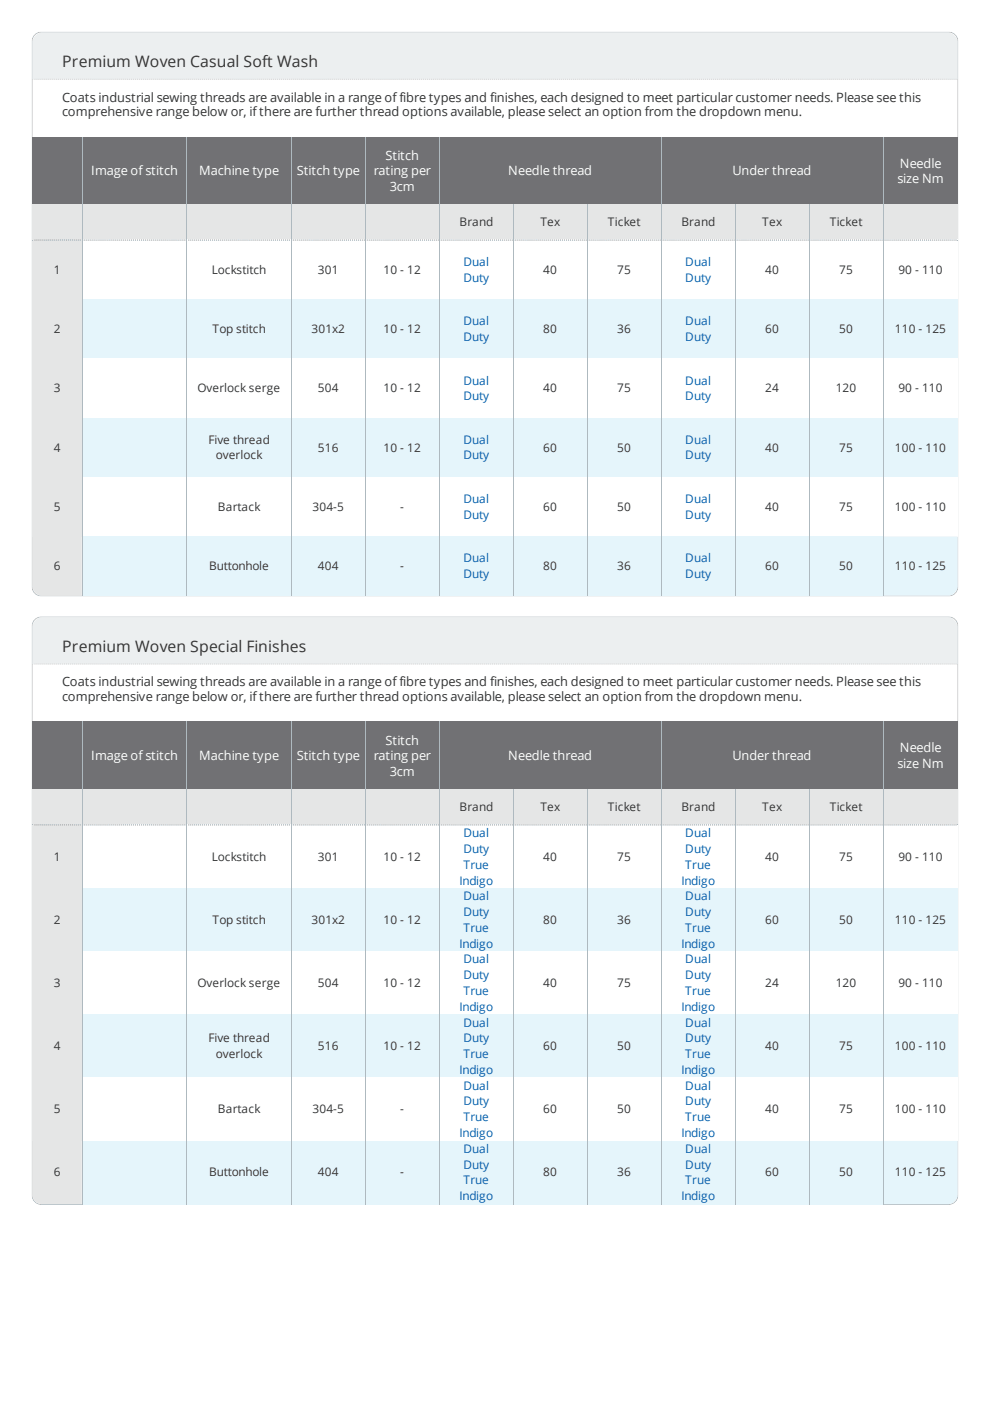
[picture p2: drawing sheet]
<svg xmlns="http://www.w3.org/2000/svg" width="210mm" height="297mm" viewBox="0 0 210 297" stroke-linecap="round" stroke-linejoin="round" font-family="sans-serif">
<defs><g id="words">
<g font-size="3.3" fill="#333">
<text x="13.2" y="14.2">Premium Woven Casual Soft Wash</text>
<text x="13.2" y="138.2">Premium Woven Special Finishes</text>
</g>
<g font-size="2.7" fill="#333">
<text x="13.2" y="21.5">Coats industrial sewing threads are available in a range offibre types and finishes, each designed to meet particular customer needs. Please see this</text>
<text x="13.2" y="24.7">comprehensive range below or, ifthere are further thread options available, please select an option from the dropdown menu.</text>
<text x="13.2" y="145.5">Coats industrial sewing threads are available in a range offibre types and finishes, each designed to meet particular customer needs. Please see this</text>
<text x="13.2" y="148.7">comprehensive range below or, ifthere are further thread options available, please select an option from the dropdown menu.</text>
</g>
<g font-size="2.7" fill="#fff">
<text x="81.7" y="33.9">Stitch</text>
<text x="190.8" y="35.5">Needle</text>
<text x="19.3" y="37.2">Image ofstitch</text>
<text x="42.2" y="37.2">Machine type</text>
<text x="62.9" y="37.2">Stitch type</text>
<text x="79.2" y="37.2">rating per</text>
<text x="82.7" y="40.5">3cm</text>
<text x="107.8" y="37.2">Needle thread</text>
<text x="155.3" y="37.2">Under thread</text>
<text x="190.3" y="38.9">size Nm</text>
<text x="19.3" y="161.2">Image ofstitch</text>
<text x="42.2" y="161.2">Machine type</text>
<text x="62.9" y="161.2">Stitch type</text>
<text x="79.2" y="161.2">rating per</text>
<text x="81.7" y="157.9">Stitch</text>
<text x="107.8" y="161.2">Needle thread</text>
<text x="155.3" y="161.2">Under thread</text>
<text x="190.8" y="159.5">Needle</text>
<text x="82.7" y="164.5">3cm</text>
<text x="190.3" y="162.9">size Nm</text>
</g>
<g font-size="2.5" fill="#333">
<text x="97.4" y="47.9">Brand</text>
<text x="114.6" y="47.9">Tex</text>
<text x="128.9" y="47.9">Ticket</text>
<text x="144.5" y="47.9">Brand</text>
<text x="161.6" y="47.9">Tex</text>
<text x="175.9" y="47.9">Ticket</text>
<text x="11.4" y="58.1">1</text>
<text x="44.9" y="58.1">Lockstitch</text>
<text x="67.4" y="58.1">301</text>
<text x="81.3" y="58.1">10 - 12</text>
<text x="115.2" y="58.1">40</text>
<text x="130.9" y="58.1">75</text>
<text x="162.2" y="58.1">40</text>
<text x="177.9" y="58.1">75</text>
<text x="190.5" y="58.1">90 - 110</text>
<text x="11.4" y="70.7">2</text>
<text x="45" y="70.7">Top stitch</text>
<text x="66.1" y="70.7">301x2</text>
<text x="81.3" y="70.7">10 - 12</text>
<text x="115.2" y="70.7">80</text>
<text x="130.9" y="70.7">36</text>
<text x="162.2" y="70.7">60</text>
<text x="177.9" y="70.7">50</text>
<text x="189.7" y="70.7">110 - 125</text>
<text x="11.4" y="83.2">3</text>
<text x="41.9" y="83.2">Overlock serge</text>
<text x="67.4" y="83.2">504</text>
<text x="81.3" y="83.2">10 - 12</text>
<text x="115.2" y="83.2">40</text>
<text x="130.9" y="83.2">75</text>
<text x="162.2" y="83.2">24</text>
<text x="177.2" y="83.2">120</text>
<text x="190.5" y="83.2">90 - 110</text>
<text x="11.4" y="95.7">4</text>
<text x="44.2" y="94.1">Five thread</text>
<text x="67.4" y="95.7">516</text>
<text x="81.3" y="95.7">10 - 12</text>
<text x="115.2" y="95.7">60</text>
<text x="130.9" y="95.7">50</text>
<text x="162.2" y="95.7">40</text>
<text x="177.9" y="95.7">75</text>
<text x="189.7" y="95.7">100 - 110</text>
<text x="45.8" y="97.4">overlock</text>
<text x="11.4" y="108.3">5</text>
<text x="46.2" y="108.3">Bartack</text>
<text x="66.3" y="108.3">304-5</text>
<text x="84.9" y="108.3">-</text>
<text x="115.2" y="108.3">60</text>
<text x="130.9" y="108.3">50</text>
<text x="162.2" y="108.3">40</text>
<text x="177.9" y="108.3">75</text>
<text x="189.7" y="108.3">100 - 110</text>
<text x="11.4" y="120.8">6</text>
<text x="44.3" y="120.8">Buttonhole</text>
<text x="67.4" y="120.8">404</text>
<text x="84.9" y="120.8">-</text>
<text x="115.2" y="120.8">80</text>
<text x="130.9" y="120.8">36</text>
<text x="162.2" y="120.8">60</text>
<text x="177.9" y="120.8">50</text>
<text x="189.7" y="120.8">110 - 125</text>
<text x="97.4" y="171.9">Brand</text>
<text x="114.6" y="171.9">Tex</text>
<text x="128.9" y="171.9">Ticket</text>
<text x="144.5" y="171.9">Brand</text>
<text x="161.6" y="171.9">Tex</text>
<text x="175.9" y="171.9">Ticket</text>
<text x="11.4" y="182.5">1</text>
<text x="44.9" y="182.5">Lockstitch</text>
<text x="67.4" y="182.5">301</text>
<text x="81.3" y="182.5">10 - 12</text>
<text x="115.2" y="182.5">40</text>
<text x="130.9" y="182.5">75</text>
<text x="162.2" y="182.5">40</text>
<text x="177.9" y="182.5">75</text>
<text x="190.5" y="182.5">90 - 110</text>
<text x="11.4" y="195.9">2</text>
<text x="45" y="195.9">Top stitch</text>
<text x="66.1" y="195.9">301x2</text>
<text x="81.3" y="195.9">10 - 12</text>
<text x="115.2" y="195.9">80</text>
<text x="130.9" y="195.9">36</text>
<text x="162.2" y="195.9">60</text>
<text x="177.9" y="195.9">50</text>
<text x="189.7" y="195.9">110 - 125</text>
<text x="11.4" y="209.3">3</text>
<text x="41.9" y="209.3">Overlock serge</text>
<text x="67.4" y="209.3">504</text>
<text x="81.3" y="209.3">10 - 12</text>
<text x="115.2" y="209.3">40</text>
<text x="130.9" y="209.3">75</text>
<text x="162.2" y="209.3">24</text>
<text x="177.2" y="209.3">120</text>
<text x="190.5" y="209.3">90 - 110</text>
<text x="44.2" y="221">Five thread</text>
<text x="11.4" y="222.7">4</text>
<text x="45.8" y="224.3">overlock</text>
<text x="67.4" y="222.7">516</text>
<text x="81.3" y="222.7">10 - 12</text>
<text x="115.2" y="222.7">60</text>
<text x="130.9" y="222.7">50</text>
<text x="162.2" y="222.7">40</text>
<text x="177.9" y="222.7">75</text>
<text x="189.7" y="222.7">100 - 110</text>
<text x="11.4" y="236.1">5</text>
<text x="46.2" y="236.1">Bartack</text>
<text x="66.3" y="236.1">304-5</text>
<text x="84.9" y="236.1">-</text>
<text x="115.2" y="236.1">60</text>
<text x="130.9" y="236.1">50</text>
<text x="162.2" y="236.1">40</text>
<text x="177.9" y="236.1">75</text>
<text x="189.7" y="236.1">100 - 110</text>
<text x="11.4" y="249.4">6</text>
<text x="44.3" y="249.4">Buttonhole</text>
<text x="67.4" y="249.4">404</text>
<text x="84.9" y="249.4">-</text>
<text x="115.2" y="249.4">80</text>
<text x="130.9" y="249.4">36</text>
<text x="162.2" y="249.4">60</text>
<text x="177.9" y="249.4">50</text>
<text x="189.7" y="249.4">110 - 125</text>
</g>
<g font-size="2.5" fill="#025caa">
<text x="98.3" y="56.4">Dual</text>
<text x="98.3" y="59.8">Duty</text>
<text x="145.3" y="56.4">Dual</text>
<text x="145.3" y="59.8">Duty</text>
<text x="98.3" y="69">Dual</text>
<text x="145.3" y="69">Dual</text>
<text x="98.3" y="72.3">Duty</text>
<text x="145.3" y="72.3">Duty</text>
<text x="98.3" y="81.5">Dual</text>
<text x="145.3" y="81.5">Dual</text>
<text x="98.3" y="84.9">Duty</text>
<text x="145.3" y="84.9">Duty</text>
<text x="98.3" y="94.1">Dual</text>
<text x="145.3" y="94.1">Dual</text>
<text x="98.3" y="97.4">Duty</text>
<text x="145.3" y="97.4">Duty</text>
<text x="98.3" y="106.6">Dual</text>
<text x="145.3" y="106.6">Dual</text>
<text x="98.3" y="110">Duty</text>
<text x="145.3" y="110">Duty</text>
<text x="98.3" y="119.2">Dual</text>
<text x="145.3" y="119.2">Dual</text>
<text x="98.3" y="122.5">Duty</text>
<text x="145.3" y="122.5">Duty</text>
<text x="98.3" y="177.5">Dual</text>
<text x="145.3" y="177.5">Dual</text>
<text x="98.3" y="180.9">Duty</text>
<text x="98.3" y="184.2">True</text>
<text x="145.3" y="180.9">Duty</text>
<text x="145.3" y="184.2">True</text>
<text x="97.4" y="187.5">Indigo</text>
<text x="98.3" y="190.9">Dual</text>
<text x="144.5" y="187.5">Indigo</text>
<text x="145.3" y="190.9">Dual</text>
<text x="98.3" y="194.2">Duty</text>
<text x="98.3" y="197.6">True</text>
<text x="145.3" y="194.2">Duty</text>
<text x="145.3" y="197.6">True</text>
<text x="97.4" y="200.9">Indigo</text>
<text x="144.5" y="200.9">Indigo</text>
<text x="98.3" y="204.3">Dual</text>
<text x="98.3" y="207.6">Duty</text>
<text x="145.3" y="204.3">Dual</text>
<text x="145.3" y="207.6">Duty</text>
<text x="97.4" y="214.3">Indigo</text>
<text x="98.3" y="211">True</text>
<text x="144.5" y="214.3">Indigo</text>
<text x="145.3" y="211">True</text>
<text x="98.3" y="217.7">Dual</text>
<text x="98.3" y="221">Duty</text>
<text x="145.3" y="217.7">Dual</text>
<text x="145.3" y="221">Duty</text>
<text x="97.4" y="227.7">Indigo</text>
<text x="98.3" y="224.3">True</text>
<text x="144.5" y="227.7">Indigo</text>
<text x="145.3" y="224.3">True</text>
<text x="98.3" y="231">Dual</text>
<text x="145.3" y="231">Dual</text>
<text x="98.3" y="234.4">Duty</text>
<text x="98.3" y="237.7">True</text>
<text x="145.3" y="234.4">Duty</text>
<text x="145.3" y="237.7">True</text>
<text x="97.4" y="241.1">Indigo</text>
<text x="98.3" y="244.4">Dual</text>
<text x="144.5" y="241.1">Indigo</text>
<text x="145.3" y="244.4">Dual</text>
<text x="98.3" y="247.8">Duty</text>
<text x="98.3" y="251.1">True</text>
<text x="145.3" y="247.8">Duty</text>
<text x="145.3" y="251.1">True</text>
<text x="97.4" y="254.5">Indigo</text>
<text x="144.5" y="254.5">Indigo</text>
</g>
</g></defs>
<path d="M6.7 6.7h196.5v119.8h-196.5zM7.4 7.4l.9-.4 .5-.1h192.3a1.88 1.88 0 0 1 1.9 1.9v115.6a1.88 1.88 0 0 1-1.9 1.9h-192.3a1.88 1.88 0 0 1-1.9-1.9v-115.6l.1-.5z" fill-rule="evenodd" fill="#b4bec2"/>
<path d="M6.9 6.9h196.1v10h-196.1z" fill="#eceff0"/>
<g fill="#ccc">
<path d="M6.9 16.7h.2v.2h-.2z"/>
<path d="M202.8 16.7h.2v.2h-.2z"/>
<path d="M7.3 16.7h.2v.2h-.2zM7.7 16.7h.2v.2h-.2zM8.1 16.7h.2v.2h-.2zM8.6 16.7h.2v.2h-.2zM9 16.7h.2v.2h-.2zM9.4 16.7h.2v.2h-.2zM9.8 16.7h.2v.2h-.2zM10.2 16.7h.2v.2h-.2zM10.6 16.7h.3v.2h-.3zM11.1 16.7h.2v.2h-.2zM11.5 16.7h.2v.2h-.2zM11.9 16.7h.2v.2h-.2zM12.3 16.7h.2v.2h-.2zM12.7 16.7h.2v.2h-.2zM13.2 16.7h.2v.2h-.2zM13.6 16.7h.2v.2h-.2zM14 16.7h.2v.2h-.2zM14.4 16.7h.2v.2h-.2zM14.8 16.7h.2v.2h-.2zM15.2 16.7h.3v.2h-.3zM15.7 16.7h.2v.2h-.2zM16.1 16.7h.2v.2h-.2zM16.5 16.7h.2v.2h-.2zM16.9 16.7h.2v.2h-.2zM17.3 16.7h.2v.2h-.2zM17.8 16.7h.2v.2h-.2zM18.2 16.7h.2v.2h-.2zM18.6 16.7h.2v.2h-.2zM19 16.7h.2v.2h-.2zM19.4 16.7h.2v.2h-.2zM19.8 16.7h.3v.2h-.3zM20.3 16.7h.2v.2h-.2zM20.7 16.7h.2v.2h-.2zM21.1 16.7h.2v.2h-.2zM21.5 16.7h.2v.2h-.2zM21.9 16.7h.2v.2h-.2zM22.4 16.7h.2v.2h-.2zM22.8 16.7h.2v.2h-.2zM23.2 16.7h.2v.2h-.2zM23.6 16.7h.2v.2h-.2zM24 16.7h.2v.2h-.2zM24.4 16.7h.3v.2h-.3zM24.9 16.7h.2v.2h-.2zM25.3 16.7h.2v.2h-.2zM25.7 16.7h.2v.2h-.2zM26.1 16.7h.2v.2h-.2zM26.5 16.7h.2v.2h-.2zM27 16.7h.2v.2h-.2zM27.4 16.7h.2v.2h-.2zM27.8 16.7h.2v.2h-.2zM28.2 16.7h.2v.2h-.2zM28.6 16.7h.2v.2h-.2zM29 16.7h.3v.2h-.3zM29.5 16.7h.2v.2h-.2zM29.9 16.7h.2v.2h-.2zM30.3 16.7h.2v.2h-.2zM30.7 16.7h.2v.2h-.2zM31.1 16.7h.2v.2h-.2zM31.6 16.7h.2v.2h-.2zM32 16.7h.2v.2h-.2zM32.4 16.7h.2v.2h-.2zM32.8 16.7h.2v.2h-.2zM33.2 16.7h.2v.2h-.2zM33.6 16.7h.3v.2h-.3zM34.1 16.7h.2v.2h-.2zM34.5 16.7h.2v.2h-.2zM34.9 16.7h.2v.2h-.2zM35.3 16.7h.2v.2h-.2zM35.7 16.7h.2v.2h-.2zM36.2 16.7h.2v.2h-.2zM36.6 16.7h.2v.2h-.2zM37 16.7h.2v.2h-.2zM37.4 16.7h.2v.2h-.2zM37.8 16.7h.2v.2h-.2zM38.2 16.7h.3v.2h-.3zM38.7 16.7h.2v.2h-.2zM39.1 16.7h.2v.2h-.2zM39.5 16.7h.2v.2h-.2zM39.9 16.7h.2v.2h-.2zM40.3 16.7h.2v.2h-.2zM40.8 16.7h.2v.2h-.2zM41.2 16.7h.2v.2h-.2zM41.6 16.7h.2v.2h-.2zM42 16.7h.2v.2h-.2zM42.4 16.7h.2v.2h-.2zM42.8 16.7h.3v.2h-.3zM43.3 16.7h.2v.2h-.2zM43.7 16.7h.2v.2h-.2zM44.1 16.7h.2v.2h-.2zM44.5 16.7h.2v.2h-.2zM44.9 16.7h.2v.2h-.2zM45.4 16.7h.2v.2h-.2zM45.8 16.7h.2v.2h-.2zM46.2 16.7h.2v.2h-.2zM46.6 16.7h.2v.2h-.2zM47 16.7h.2v.2h-.2zM47.4 16.7h.3v.2h-.3zM47.9 16.7h.2v.2h-.2zM48.3 16.7h.2v.2h-.2zM48.7 16.7h.2v.2h-.2zM49.1 16.7h.2v.2h-.2zM49.5 16.7h.2v.2h-.2zM50 16.7h.2v.2h-.2zM50.4 16.7h.2v.2h-.2zM50.8 16.7h.2v.2h-.2zM51.2 16.7h.2v.2h-.2zM51.6 16.7h.2v.2h-.2zM52 16.7h.3v.2h-.3zM52.5 16.7h.2v.2h-.2zM52.9 16.7h.2v.2h-.2zM53.3 16.7h.2v.2h-.2zM53.7 16.7h.2v.2h-.2zM54.1 16.7h.2v.2h-.2zM54.6 16.7h.2v.2h-.2zM55 16.7h.2v.2h-.2zM55.4 16.7h.2v.2h-.2zM55.8 16.7h.2v.2h-.2zM56.2 16.7h.2v.2h-.2zM56.6 16.7h.3v.2h-.3zM57.1 16.7h.2v.2h-.2zM57.5 16.7h.2v.2h-.2zM57.9 16.7h.2v.2h-.2zM58.3 16.7h.2v.2h-.2zM58.7 16.7h.2v.2h-.2zM59.2 16.7h.2v.2h-.2zM59.6 16.7h.2v.2h-.2zM60 16.7h.2v.2h-.2zM60.4 16.7h.2v.2h-.2zM60.8 16.7h.2v.2h-.2zM61.2 16.7h.3v.2h-.3zM61.7 16.7h.2v.2h-.2zM62.1 16.7h.2v.2h-.2zM62.5 16.7h.2v.2h-.2zM62.9 16.7h.2v.2h-.2zM63.3 16.7h.2v.2h-.2zM63.8 16.7h.2v.2h-.2zM64.2 16.7h.2v.2h-.2zM64.6 16.7h.2v.2h-.2zM65 16.7h.2v.2h-.2zM65.4 16.7h.2v.2h-.2zM65.8 16.7h.3v.2h-.3zM66.3 16.7h.2v.2h-.2zM66.7 16.7h.2v.2h-.2zM67.1 16.7h.2v.2h-.2zM67.5 16.7h.2v.2h-.2zM67.9 16.7h.2v.2h-.2zM68.4 16.7h.2v.2h-.2zM68.8 16.7h.2v.2h-.2zM69.2 16.7h.2v.2h-.2zM69.6 16.7h.2v.2h-.2zM70 16.7h.2v.2h-.2zM70.4 16.7h.3v.2h-.3zM70.9 16.7h.2v.2h-.2zM71.3 16.7h.2v.2h-.2zM71.7 16.7h.2v.2h-.2zM72.1 16.7h.2v.2h-.2zM72.5 16.7h.2v.2h-.2zM73 16.7h.2v.2h-.2zM73.4 16.7h.2v.2h-.2zM73.8 16.7h.2v.2h-.2zM74.2 16.7h.2v.2h-.2zM74.6 16.7h.2v.2h-.2zM75 16.7h.3v.2h-.3zM75.5 16.7h.2v.2h-.2zM75.9 16.7h.2v.2h-.2zM76.3 16.7h.2v.2h-.2zM76.7 16.7h.2v.2h-.2zM77.1 16.7h.2v.2h-.2zM77.6 16.7h.2v.2h-.2zM78 16.7h.2v.2h-.2zM78.4 16.7h.2v.2h-.2zM78.8 16.7h.2v.2h-.2zM79.2 16.7h.2v.2h-.2zM79.6 16.7h.3v.2h-.3zM80.1 16.7h.2v.2h-.2zM80.5 16.7h.2v.2h-.2zM80.9 16.7h.2v.2h-.2zM81.3 16.7h.2v.2h-.2zM81.7 16.7h.2v.2h-.2zM82.2 16.7h.2v.2h-.2zM82.6 16.7h.2v.2h-.2zM83 16.7h.2v.2h-.2zM83.4 16.7h.2v.2h-.2zM83.8 16.7h.2v.2h-.2zM84.2 16.7h.3v.2h-.3zM84.7 16.7h.2v.2h-.2zM85.1 16.7h.2v.2h-.2zM85.5 16.7h.2v.2h-.2zM85.9 16.7h.2v.2h-.2zM86.3 16.7h.2v.2h-.2zM86.8 16.7h.2v.2h-.2zM87.2 16.7h.2v.2h-.2zM87.6 16.7h.2v.2h-.2zM88 16.7h.2v.2h-.2zM88.4 16.7h.2v.2h-.2zM88.8 16.7h.3v.2h-.3zM89.3 16.7h.2v.2h-.2zM89.7 16.7h.2v.2h-.2zM90.1 16.7h.2v.2h-.2zM90.5 16.7h.2v.2h-.2zM90.9 16.7h.2v.2h-.2zM91.4 16.7h.2v.2h-.2zM91.8 16.7h.2v.2h-.2zM92.2 16.7h.2v.2h-.2zM92.6 16.7h.2v.2h-.2zM93 16.7h.2v.2h-.2zM93.4 16.7h.3v.2h-.3zM93.9 16.7h.2v.2h-.2zM94.3 16.7h.2v.2h-.2zM94.7 16.7h.2v.2h-.2zM95.1 16.7h.2v.2h-.2zM95.5 16.7h.2v.2h-.2zM96 16.7h.2v.2h-.2zM96.4 16.7h.2v.2h-.2zM96.8 16.7h.2v.2h-.2zM97.2 16.7h.2v.2h-.2zM97.6 16.7h.2v.2h-.2zM98 16.7h.3v.2h-.3zM98.5 16.7h.2v.2h-.2zM98.9 16.7h.2v.2h-.2zM99.3 16.7h.2v.2h-.2zM99.7 16.7h.2v.2h-.2zM100.1 16.7h.2v.2h-.2zM100.6 16.7h.2v.2h-.2zM101 16.7h.2v.2h-.2zM101.4 16.7h.2v.2h-.2zM101.8 16.7h.2v.2h-.2zM102.2 16.7h.2v.2h-.2zM102.6 16.7h.3v.2h-.3zM103.1 16.7h.2v.2h-.2zM103.5 16.7h.2v.2h-.2zM103.9 16.7h.2v.2h-.2zM104.3 16.7h.2v.2h-.2zM104.7 16.7h.2v.2h-.2zM105.2 16.7h.2v.2h-.2zM105.6 16.7h.2v.2h-.2zM106 16.7h.2v.2h-.2zM106.4 16.7h.2v.2h-.2zM106.8 16.7h.2v.2h-.2zM107.2 16.7h.3v.2h-.3zM107.7 16.7h.2v.2h-.2zM108.1 16.7h.2v.2h-.2zM108.5 16.7h.2v.2h-.2zM108.9 16.7h.2v.2h-.2zM109.3 16.7h.2v.2h-.2zM109.8 16.7h.2v.2h-.2zM110.2 16.7h.2v.2h-.2zM110.6 16.7h.2v.2h-.2zM111 16.7h.2v.2h-.2zM111.4 16.7h.2v.2h-.2zM111.8 16.7h.3v.2h-.3zM112.3 16.7h.2v.2h-.2zM112.7 16.7h.2v.2h-.2zM113.1 16.7h.2v.2h-.2zM113.5 16.7h.2v.2h-.2zM113.9 16.7h.2v.2h-.2zM114.4 16.7h.2v.2h-.2zM114.8 16.7h.2v.2h-.2zM115.2 16.7h.2v.2h-.2zM115.6 16.7h.2v.2h-.2zM116 16.7h.2v.2h-.2zM116.5 16.7h.2v.2h-.2zM116.9 16.7h.2v.2h-.2zM117.3 16.7h.2v.2h-.2zM117.7 16.7h.2v.2h-.2zM118.1 16.7h.2v.2h-.2zM118.5 16.7h.3v.2h-.3zM119 16.7h.2v.2h-.2zM119.4 16.7h.2v.2h-.2zM119.8 16.7h.2v.2h-.2zM120.2 16.7h.2v.2h-.2zM120.6 16.7h.2v.2h-.2zM121.1 16.7h.2v.2h-.2zM121.5 16.7h.2v.2h-.2zM121.9 16.7h.2v.2h-.2zM122.3 16.7h.2v.2h-.2zM122.7 16.7h.2v.2h-.2zM123.1 16.7h.3v.2h-.3zM123.6 16.7h.2v.2h-.2zM124 16.7h.2v.2h-.2zM124.4 16.7h.2v.2h-.2zM124.8 16.7h.2v.2h-.2zM125.2 16.7h.2v.2h-.2zM125.7 16.7h.2v.2h-.2zM126.1 16.7h.2v.2h-.2zM126.5 16.7h.2v.2h-.2zM126.9 16.7h.2v.2h-.2zM127.3 16.7h.2v.2h-.2zM127.7 16.7h.3v.2h-.3zM128.2 16.7h.2v.2h-.2zM128.6 16.7h.2v.2h-.2zM129 16.7h.2v.2h-.2zM129.4 16.7h.2v.2h-.2zM129.8 16.7h.2v.2h-.2zM130.3 16.7h.2v.2h-.2zM130.7 16.7h.2v.2h-.2zM131.1 16.7h.2v.2h-.2zM131.5 16.7h.2v.2h-.2zM131.9 16.7h.2v.2h-.2zM132.3 16.7h.3v.2h-.3zM132.8 16.7h.2v.2h-.2zM133.2 16.7h.2v.2h-.2zM133.6 16.7h.2v.2h-.2zM134 16.7h.2v.2h-.2zM134.4 16.7h.2v.2h-.2zM134.9 16.7h.2v.2h-.2zM135.3 16.7h.2v.2h-.2zM135.7 16.7h.2v.2h-.2zM136.1 16.7h.2v.2h-.2zM136.5 16.7h.2v.2h-.2zM136.9 16.7h.3v.2h-.3zM137.4 16.7h.2v.2h-.2zM137.8 16.7h.2v.2h-.2zM138.2 16.7h.2v.2h-.2zM138.6 16.7h.2v.2h-.2zM139 16.7h.2v.2h-.2zM139.5 16.7h.2v.2h-.2zM139.9 16.7h.2v.2h-.2zM140.3 16.7h.2v.2h-.2zM140.7 16.7h.2v.2h-.2zM141.1 16.7h.2v.2h-.2zM141.5 16.7h.3v.2h-.3zM142 16.7h.2v.2h-.2zM142.4 16.7h.2v.2h-.2zM142.8 16.7h.2v.2h-.2zM143.2 16.7h.2v.2h-.2zM143.6 16.7h.2v.2h-.2zM144.1 16.7h.2v.2h-.2zM144.5 16.7h.2v.2h-.2zM144.9 16.7h.2v.2h-.2zM145.3 16.7h.2v.2h-.2zM145.7 16.7h.2v.2h-.2zM146.1 16.7h.3v.2h-.3zM146.6 16.7h.2v.2h-.2zM147 16.7h.2v.2h-.2zM147.4 16.7h.2v.2h-.2zM147.8 16.7h.2v.2h-.2zM148.2 16.7h.2v.2h-.2zM148.7 16.7h.2v.2h-.2zM149.1 16.7h.2v.2h-.2zM149.5 16.7h.2v.2h-.2zM149.9 16.7h.2v.2h-.2zM150.3 16.7h.2v.2h-.2zM150.7 16.7h.3v.2h-.3zM151.2 16.7h.2v.2h-.2zM151.6 16.7h.2v.2h-.2zM152 16.7h.2v.2h-.2zM152.4 16.7h.2v.2h-.2zM152.8 16.7h.2v.2h-.2zM153.3 16.7h.2v.2h-.2zM153.7 16.7h.2v.2h-.2zM154.1 16.7h.2v.2h-.2zM154.5 16.7h.2v.2h-.2zM154.9 16.7h.2v.2h-.2zM155.3 16.7h.3v.2h-.3zM155.8 16.7h.2v.2h-.2zM156.2 16.7h.2v.2h-.2zM156.6 16.7h.2v.2h-.2zM157 16.7h.2v.2h-.2zM157.4 16.7h.2v.2h-.2zM157.9 16.7h.2v.2h-.2zM158.3 16.7h.2v.2h-.2zM158.7 16.7h.2v.2h-.2zM159.1 16.7h.2v.2h-.2zM159.5 16.7h.2v.2h-.2zM159.9 16.7h.3v.2h-.3zM160.4 16.7h.2v.2h-.2zM160.8 16.7h.2v.2h-.2zM161.2 16.7h.2v.2h-.2zM161.6 16.7h.2v.2h-.2zM162 16.7h.2v.2h-.2zM162.5 16.7h.2v.2h-.2zM162.9 16.7h.2v.2h-.2zM163.3 16.7h.2v.2h-.2zM163.7 16.7h.2v.2h-.2zM164.1 16.7h.2v.2h-.2zM164.5 16.7h.3v.2h-.3zM165 16.7h.2v.2h-.2zM165.4 16.7h.2v.2h-.2zM165.8 16.7h.2v.2h-.2zM166.2 16.7h.2v.2h-.2zM166.6 16.7h.2v.2h-.2zM167.1 16.7h.2v.2h-.2zM167.5 16.7h.2v.2h-.2zM167.9 16.7h.2v.2h-.2zM168.3 16.7h.2v.2h-.2zM168.7 16.7h.2v.2h-.2zM169.1 16.7h.3v.2h-.3zM169.6 16.7h.2v.2h-.2zM170 16.7h.2v.2h-.2zM170.4 16.7h.2v.2h-.2zM170.8 16.7h.2v.2h-.2zM171.2 16.7h.2v.2h-.2zM171.7 16.7h.2v.2h-.2zM172.1 16.7h.2v.2h-.2zM172.5 16.7h.2v.2h-.2zM172.9 16.7h.2v.2h-.2zM173.3 16.7h.2v.2h-.2zM173.7 16.7h.3v.2h-.3zM174.2 16.7h.2v.2h-.2zM174.6 16.7h.2v.2h-.2zM175 16.7h.2v.2h-.2zM175.4 16.7h.2v.2h-.2zM175.8 16.7h.2v.2h-.2zM176.3 16.7h.2v.2h-.2zM176.7 16.7h.2v.2h-.2zM177.1 16.7h.2v.2h-.2zM177.5 16.7h.2v.2h-.2zM177.9 16.7h.2v.2h-.2zM178.3 16.7h.3v.2h-.3zM178.8 16.7h.2v.2h-.2zM179.2 16.7h.2v.2h-.2zM179.6 16.7h.2v.2h-.2zM180 16.7h.2v.2h-.2zM180.4 16.7h.2v.2h-.2zM180.9 16.7h.2v.2h-.2zM181.3 16.7h.2v.2h-.2zM181.7 16.7h.2v.2h-.2zM182.1 16.7h.2v.2h-.2zM182.5 16.7h.2v.2h-.2zM182.9 16.7h.3v.2h-.3zM183.4 16.7h.2v.2h-.2zM183.8 16.7h.2v.2h-.2zM184.2 16.7h.2v.2h-.2zM184.6 16.7h.2v.2h-.2zM185 16.7h.2v.2h-.2zM185.5 16.7h.2v.2h-.2zM185.9 16.7h.2v.2h-.2zM186.3 16.7h.2v.2h-.2zM186.7 16.7h.2v.2h-.2zM187.1 16.7h.2v.2h-.2zM187.5 16.7h.3v.2h-.3zM188 16.7h.2v.2h-.2zM188.4 16.7h.2v.2h-.2zM188.8 16.7h.2v.2h-.2zM189.2 16.7h.2v.2h-.2zM189.6 16.7h.2v.2h-.2zM190.1 16.7h.2v.2h-.2zM190.5 16.7h.2v.2h-.2zM190.9 16.7h.2v.2h-.2zM191.3 16.7h.2v.2h-.2zM191.7 16.7h.2v.2h-.2zM192.1 16.7h.3v.2h-.3zM192.6 16.7h.2v.2h-.2zM193 16.7h.2v.2h-.2zM193.4 16.7h.2v.2h-.2zM193.8 16.7h.2v.2h-.2zM194.2 16.7h.2v.2h-.2zM194.7 16.7h.2v.2h-.2zM195.1 16.7h.2v.2h-.2zM195.5 16.7h.2v.2h-.2zM195.9 16.7h.2v.2h-.2zM196.3 16.7h.2v.2h-.2zM196.7 16.7h.3v.2h-.3zM197.2 16.7h.2v.2h-.2zM197.6 16.7h.2v.2h-.2zM198 16.7h.2v.2h-.2zM198.4 16.7h.2v.2h-.2zM198.8 16.7h.2v.2h-.2zM199.3 16.7h.2v.2h-.2zM199.7 16.7h.2v.2h-.2zM200.1 16.7h.2v.2h-.2zM200.5 16.7h.2v.2h-.2zM200.9 16.7h.2v.2h-.2zM201.3 16.7h.3v.2h-.3zM201.8 16.7h.2v.2h-.2zM202.2 16.7h.2v.2h-.2zM202.6 16.7h.2v.2h-.2z"/>
</g>
<g fill="#717174">
<path d="M6.9 29h10.4v14.3h-10.4z"/>
<path d="M17.3 29h22.2v14.3h-22.2z"/>
<path d="M39.5 29h22.2v14.3h-22.2z"/>
<path d="M61.7 29h15.6v14.3h-15.6z"/>
<path d="M77.3 29h15.7v14.3h-15.7z"/>
<path d="M93 29h47.1v14.3h-47.1z"/>
<path d="M140.1 29h47v14.3h-47z"/>
<path d="M187.1 29h15.9v14.3h-15.9z"/>
</g>
<g fill="#e5e6e6">
<path d="M6.9 43.3h10.4v7.5h-10.4z"/>
<path d="M17.3 43.3h22.2v7.5h-22.2z"/>
<path d="M39.5 43.3h22.2v7.5h-22.2z"/>
<path d="M61.7 43.3h15.6v7.5h-15.6z"/>
<path d="M77.3 43.3h15.7v7.5h-15.7z"/>
<path d="M93 43.3h15.7v7.5h-15.7z"/>
<path d="M108.7 43.3h15.7v7.5h-15.7z"/>
<path d="M124.4 43.3h15.7v7.5h-15.7z"/>
<path d="M140.1 43.3h15.7v7.5h-15.7z"/>
<path d="M155.8 43.3h15.6v7.5h-15.6z"/>
<path d="M171.4 43.3h15.7v7.5h-15.7z"/>
<path d="M187.1 43.3h15.9v7.5h-15.9z"/>
<path d="M6.9 50.8h10.4v12.7h-10.4z"/>
</g>
<g fill="#fff">
<path d="M17.3 50.8h22.2v12.7h-22.2z"/>
<path d="M39.5 50.8h22.2v12.7h-22.2z"/>
<path d="M61.7 50.8h15.6v12.7h-15.6z"/>
<path d="M77.3 50.8h15.7v12.7h-15.7z"/>
<path d="M93 50.8h15.7v12.7h-15.7z"/>
<path d="M108.7 50.8h15.7v12.7h-15.7z"/>
<path d="M124.4 50.8h15.7v12.7h-15.7z"/>
<path d="M140.1 50.8h15.7v12.7h-15.7z"/>
<path d="M155.8 50.8h15.6v12.7h-15.6z"/>
<path d="M171.4 50.8h15.7v12.7h-15.7z"/>
<path d="M187.1 50.8h15.9v12.7h-15.9z"/>
</g>
<path d="M6.9 63.5h10.4v12.6h-10.4z" fill="#e5e6e6"/>
<g fill="#e5f5fb">
<path d="M17.3 63.5h22.2v12.6h-22.2z"/>
<path d="M39.5 63.5h22.2v12.6h-22.2z"/>
<path d="M61.7 63.5h15.6v12.6h-15.6z"/>
<path d="M77.3 63.5h15.7v12.6h-15.7z"/>
<path d="M93 63.5h15.7v12.6h-15.7z"/>
<path d="M108.7 63.5h15.7v12.6h-15.7z"/>
<path d="M124.4 63.5h15.7v12.6h-15.7z"/>
<path d="M140.1 63.5h15.7v12.6h-15.7z"/>
<path d="M155.8 63.5h15.6v12.6h-15.6z"/>
<path d="M171.4 63.5h15.7v12.6h-15.7z"/>
<path d="M187.1 63.5h15.9v12.6h-15.9z"/>
</g>
<path d="M6.9 76.1h10.4v12.5h-10.4z" fill="#e5e6e6"/>
<g fill="#fff">
<path d="M17.3 76.1h22.2v12.5h-22.2z"/>
<path d="M39.5 76.1h22.2v12.5h-22.2z"/>
<path d="M61.7 76.1h15.6v12.5h-15.6z"/>
<path d="M77.3 76.1h15.7v12.5h-15.7z"/>
<path d="M93 76.1h15.7v12.5h-15.7z"/>
<path d="M108.7 76.1h15.7v12.5h-15.7z"/>
<path d="M124.4 76.1h15.7v12.5h-15.7z"/>
<path d="M140.1 76.1h15.7v12.5h-15.7z"/>
<path d="M155.8 76.1h15.6v12.5h-15.6z"/>
<path d="M171.4 76.1h15.7v12.5h-15.7z"/>
<path d="M187.1 76.1h15.9v12.5h-15.9z"/>
</g>
<path d="M6.9 88.6h10.4v12.6h-10.4z" fill="#e5e6e6"/>
<g fill="#e5f5fb">
<path d="M17.3 88.6h22.2v12.6h-22.2z"/>
<path d="M39.5 88.6h22.2v12.6h-22.2z"/>
<path d="M61.7 88.6h15.6v12.6h-15.6z"/>
<path d="M77.3 88.6h15.7v12.6h-15.7z"/>
<path d="M93 88.6h15.7v12.6h-15.7z"/>
<path d="M108.7 88.6h15.7v12.6h-15.7z"/>
<path d="M124.4 88.6h15.7v12.6h-15.7z"/>
<path d="M140.1 88.6h15.7v12.6h-15.7z"/>
<path d="M155.8 88.6h15.6v12.6h-15.6z"/>
<path d="M171.4 88.6h15.7v12.6h-15.7z"/>
<path d="M187.1 88.6h15.9v12.6h-15.9z"/>
</g>
<path d="M6.9 101.2h10.4v12.5h-10.4z" fill="#e5e6e6"/>
<g fill="#fff">
<path d="M17.3 101.2h22.2v12.5h-22.2z"/>
<path d="M39.5 101.2h22.2v12.5h-22.2z"/>
<path d="M61.7 101.2h15.6v12.5h-15.6z"/>
<path d="M77.3 101.2h15.7v12.5h-15.7z"/>
<path d="M93 101.2h15.7v12.5h-15.7z"/>
<path d="M108.7 101.2h15.7v12.5h-15.7z"/>
<path d="M124.4 101.2h15.7v12.5h-15.7z"/>
<path d="M140.1 101.2h15.7v12.5h-15.7z"/>
<path d="M155.8 101.2h15.6v12.5h-15.6z"/>
<path d="M171.4 101.2h15.7v12.5h-15.7z"/>
<path d="M187.1 101.2h15.9v12.5h-15.9z"/>
</g>
<path d="M6.9 113.7h10.4v12.6h-8.3a2.09 2.09 0 0 1-2.1-2.1z" fill="#e5e6e6"/>
<g fill="#e5f5fb">
<path d="M17.3 113.7h22.2v12.6h-22.2z"/>
<path d="M39.5 113.7h22.2v12.6h-22.2z"/>
<path d="M61.7 113.7h15.6v12.6h-15.6z"/>
<path d="M77.3 113.7h15.7v12.6h-15.7z"/>
<path d="M93 113.7h15.7v12.6h-15.7z"/>
<path d="M108.7 113.7h15.7v12.6h-15.7z"/>
<path d="M124.4 113.7h15.7v12.6h-15.7z"/>
<path d="M140.1 113.7h15.7v12.6h-15.7z"/>
<path d="M155.8 113.7h15.6v12.6h-15.6z"/>
<path d="M171.4 113.7h15.7v12.6h-15.7z"/>
<path d="M187.1 113.7h15.9v10.5a2.09 2.09 0 0 1-2.1 2.1h-13.8z"/>
</g>
<g fill="#aeb9bf">
<path d="M187.1 50.8h.2v.2h-.2z"/>
<path d="M202.8 50.8h.2v.2h-.2z"/>
<path d="M171.4 50.8h.3v.2h-.3z"/>
<path d="M155.8 50.8h.2v.2h-.2z"/>
<path d="M140.1 50.8h.2v.2h-.2z"/>
<path d="M124.4 50.8h.2v.2h-.2z"/>
<path d="M108.7 50.8h.2v.2h-.2z"/>
<path d="M93 50.8h.2v.2h-.2z"/>
<path d="M77.3 50.8h.3v.2h-.3z"/>
<path d="M61.7 50.8h.2v.2h-.2z"/>
<path d="M39.5 50.8h.2v.2h-.2z"/>
<path d="M17.3 50.8h.2v.2h-.2z"/>
<path d="M6.9 50.8h.2v.2h-.2z"/>
<path d="M187.5 50.8h.3v.2h-.3zM188 50.8h.2v.2h-.2zM188.4 50.8h.2v.2h-.2zM188.8 50.8h.2v.2h-.2zM189.2 50.8h.2v.2h-.2zM189.6 50.8h.2v.2h-.2zM190.1 50.8h.2v.2h-.2zM190.5 50.8h.2v.2h-.2zM190.9 50.8h.2v.2h-.2zM191.3 50.8h.2v.2h-.2zM191.7 50.8h.2v.2h-.2zM192.1 50.8h.3v.2h-.3zM192.6 50.8h.2v.2h-.2zM193 50.8h.2v.2h-.2zM193.4 50.8h.2v.2h-.2zM193.8 50.8h.2v.2h-.2zM194.2 50.8h.2v.2h-.2zM194.7 50.8h.2v.2h-.2zM195.1 50.8h.2v.2h-.2zM195.5 50.8h.2v.2h-.2zM195.9 50.8h.2v.2h-.2zM196.3 50.8h.2v.2h-.2zM196.7 50.8h.3v.2h-.3zM197.2 50.8h.2v.2h-.2zM197.6 50.8h.2v.2h-.2zM198 50.8h.2v.2h-.2zM198.4 50.8h.2v.2h-.2zM198.8 50.8h.2v.2h-.2zM199.3 50.8h.2v.2h-.2zM199.7 50.8h.2v.2h-.2zM200.1 50.8h.2v.2h-.2zM200.5 50.8h.2v.2h-.2zM200.9 50.8h.2v.2h-.2zM201.3 50.8h.3v.2h-.3zM201.8 50.8h.2v.2h-.2zM202.2 50.8h.2v.2h-.2zM202.6 50.8h.2v.2h-.2z"/>
<path d="M171.9 50.8h.2v.2h-.2zM172.3 50.8h.2v.2h-.2zM172.7 50.8h.2v.2h-.2zM173.1 50.8h.2v.2h-.2zM173.5 50.8h.2v.2h-.2zM174 50.8h.2v.2h-.2zM174.4 50.8h.2v.2h-.2zM174.8 50.8h.2v.2h-.2zM175.2 50.8h.2v.2h-.2zM175.6 50.8h.2v.2h-.2zM176 50.8h.3v.2h-.3zM176.5 50.8h.2v.2h-.2zM176.9 50.8h.2v.2h-.2zM177.3 50.8h.2v.2h-.2zM177.7 50.8h.2v.2h-.2zM178.1 50.8h.2v.2h-.2zM178.6 50.8h.2v.2h-.2zM179 50.8h.2v.2h-.2zM179.4 50.8h.2v.2h-.2zM179.8 50.8h.2v.2h-.2zM180.2 50.8h.2v.2h-.2zM180.6 50.8h.3v.2h-.3zM181.1 50.8h.2v.2h-.2zM181.5 50.8h.2v.2h-.2zM181.9 50.8h.2v.2h-.2zM182.3 50.8h.2v.2h-.2zM182.7 50.8h.2v.2h-.2zM183.2 50.8h.2v.2h-.2zM183.6 50.8h.2v.2h-.2zM184 50.8h.2v.2h-.2zM184.4 50.8h.2v.2h-.2zM184.8 50.8h.2v.2h-.2zM185.2 50.8h.3v.2h-.3zM185.7 50.8h.2v.2h-.2zM186.1 50.8h.2v.2h-.2zM186.5 50.8h.2v.2h-.2zM186.9 50.8h.2v.2h-.2z"/>
<path d="M156.2 50.8h.2v.2h-.2zM156.6 50.8h.2v.2h-.2zM157 50.8h.2v.2h-.2zM157.4 50.8h.2v.2h-.2zM157.9 50.8h.2v.2h-.2zM158.3 50.8h.2v.2h-.2zM158.7 50.8h.2v.2h-.2zM159.1 50.8h.2v.2h-.2zM159.5 50.8h.2v.2h-.2zM159.9 50.8h.3v.2h-.3zM160.4 50.8h.2v.2h-.2zM160.8 50.8h.2v.2h-.2zM161.2 50.8h.2v.2h-.2zM161.6 50.8h.2v.2h-.2zM162 50.8h.2v.2h-.2zM162.5 50.8h.2v.2h-.2zM162.9 50.8h.2v.2h-.2zM163.3 50.8h.2v.2h-.2zM163.7 50.8h.2v.2h-.2zM164.1 50.8h.2v.2h-.2zM164.5 50.8h.3v.2h-.3zM165 50.8h.2v.2h-.2zM165.4 50.8h.2v.2h-.2zM165.8 50.8h.2v.2h-.2zM166.2 50.8h.2v.2h-.2zM166.6 50.8h.2v.2h-.2zM167.1 50.8h.2v.2h-.2zM167.5 50.8h.2v.2h-.2zM167.9 50.8h.2v.2h-.2zM168.3 50.8h.2v.2h-.2zM168.7 50.8h.2v.2h-.2zM169.1 50.8h.3v.2h-.3zM169.6 50.8h.2v.2h-.2zM170 50.8h.2v.2h-.2zM170.4 50.8h.2v.2h-.2zM170.8 50.8h.2v.2h-.2zM171.2 50.8h.2v.2h-.2z"/>
<path d="M140.5 50.8h.2v.2h-.2zM140.9 50.8h.2v.2h-.2zM141.3 50.8h.2v.2h-.2zM141.8 50.8h.2v.2h-.2zM142.2 50.8h.2v.2h-.2zM142.6 50.8h.2v.2h-.2zM143 50.8h.2v.2h-.2zM143.4 50.8h.2v.2h-.2zM143.8 50.8h.3v.2h-.3zM144.3 50.8h.2v.2h-.2zM144.7 50.8h.2v.2h-.2zM145.1 50.8h.2v.2h-.2zM145.5 50.8h.2v.2h-.2zM145.9 50.8h.2v.2h-.2zM146.4 50.8h.2v.2h-.2zM146.8 50.8h.2v.2h-.2zM147.2 50.8h.2v.2h-.2zM147.6 50.8h.2v.2h-.2zM148 50.8h.2v.2h-.2zM148.4 50.8h.3v.2h-.3zM148.9 50.8h.2v.2h-.2zM149.3 50.8h.2v.2h-.2zM149.7 50.8h.2v.2h-.2zM150.1 50.8h.2v.2h-.2zM150.5 50.8h.2v.2h-.2zM151 50.8h.2v.2h-.2zM151.4 50.8h.2v.2h-.2zM151.8 50.8h.2v.2h-.2zM152.2 50.8h.2v.2h-.2zM152.6 50.8h.2v.2h-.2zM153 50.8h.3v.2h-.3zM153.5 50.8h.2v.2h-.2zM153.9 50.8h.2v.2h-.2zM154.3 50.8h.2v.2h-.2zM154.7 50.8h.2v.2h-.2zM155.1 50.8h.2v.2h-.2zM155.6 50.8h.2v.2h-.2z"/>
<path d="M124.8 50.8h.2v.2h-.2zM125.2 50.8h.2v.2h-.2zM125.7 50.8h.2v.2h-.2zM126.1 50.8h.2v.2h-.2zM126.5 50.8h.2v.2h-.2zM126.9 50.8h.2v.2h-.2zM127.3 50.8h.2v.2h-.2zM127.7 50.8h.3v.2h-.3zM128.2 50.8h.2v.2h-.2zM128.6 50.8h.2v.2h-.2zM129 50.8h.2v.2h-.2zM129.4 50.8h.2v.2h-.2zM129.8 50.8h.2v.2h-.2zM130.3 50.8h.2v.2h-.2zM130.7 50.8h.2v.2h-.2zM131.1 50.8h.2v.2h-.2zM131.5 50.8h.2v.2h-.2zM131.9 50.8h.2v.2h-.2zM132.3 50.8h.3v.2h-.3zM132.8 50.8h.2v.2h-.2zM133.2 50.8h.2v.2h-.2zM133.6 50.8h.2v.2h-.2zM134 50.8h.2v.2h-.2zM134.4 50.8h.2v.2h-.2zM134.9 50.8h.2v.2h-.2zM135.3 50.8h.2v.2h-.2zM135.7 50.8h.2v.2h-.2zM136.1 50.8h.2v.2h-.2zM136.5 50.8h.2v.2h-.2zM136.9 50.8h.3v.2h-.3zM137.4 50.8h.2v.2h-.2zM137.8 50.8h.2v.2h-.2zM138.2 50.8h.2v.2h-.2zM138.6 50.8h.2v.2h-.2zM139 50.8h.2v.2h-.2zM139.5 50.8h.2v.2h-.2zM139.9 50.8h.2v.2h-.2z"/>
<path d="M109.1 50.8h.2v.2h-.2zM109.5 50.8h.3v.2h-.3zM110 50.8h.2v.2h-.2zM110.4 50.8h.2v.2h-.2zM110.8 50.8h.2v.2h-.2zM111.2 50.8h.2v.2h-.2zM111.6 50.8h.2v.2h-.2zM112.1 50.8h.2v.2h-.2zM112.5 50.8h.2v.2h-.2zM112.9 50.8h.2v.2h-.2zM113.3 50.8h.2v.2h-.2zM113.7 50.8h.2v.2h-.2zM114.1 50.8h.3v.2h-.3zM114.6 50.8h.2v.2h-.2zM115 50.8h.2v.2h-.2zM115.4 50.8h.2v.2h-.2zM115.8 50.8h.2v.2h-.2zM116.2 50.8h.3v.2h-.3zM116.7 50.8h.2v.2h-.2zM117.1 50.8h.2v.2h-.2zM117.5 50.8h.2v.2h-.2zM117.9 50.8h.2v.2h-.2zM118.3 50.8h.2v.2h-.2zM118.8 50.8h.2v.2h-.2zM119.2 50.8h.2v.2h-.2zM119.6 50.8h.2v.2h-.2zM120 50.8h.2v.2h-.2zM120.4 50.8h.2v.2h-.2zM120.8 50.8h.3v.2h-.3zM121.3 50.8h.2v.2h-.2zM121.7 50.8h.2v.2h-.2zM122.1 50.8h.2v.2h-.2zM122.5 50.8h.2v.2h-.2zM122.9 50.8h.2v.2h-.2zM123.4 50.8h.2v.2h-.2zM123.8 50.8h.2v.2h-.2zM124.2 50.8h.2v.2h-.2z"/>
<path d="M93.4 50.8h.3v.2h-.3zM93.9 50.8h.2v.2h-.2zM94.3 50.8h.2v.2h-.2zM94.7 50.8h.2v.2h-.2zM95.1 50.8h.2v.2h-.2zM95.5 50.8h.2v.2h-.2zM96 50.8h.2v.2h-.2zM96.4 50.8h.2v.2h-.2zM96.8 50.8h.2v.2h-.2zM97.2 50.8h.2v.2h-.2zM97.6 50.8h.2v.2h-.2zM98 50.8h.3v.2h-.3zM98.5 50.8h.2v.2h-.2zM98.9 50.8h.2v.2h-.2zM99.3 50.8h.2v.2h-.2zM99.7 50.8h.2v.2h-.2zM100.1 50.8h.2v.2h-.2zM100.6 50.8h.2v.2h-.2zM101 50.8h.2v.2h-.2zM101.4 50.8h.2v.2h-.2zM101.8 50.8h.2v.2h-.2zM102.2 50.8h.2v.2h-.2zM102.6 50.8h.3v.2h-.3zM103.1 50.8h.2v.2h-.2zM103.5 50.8h.2v.2h-.2zM103.9 50.8h.2v.2h-.2zM104.3 50.8h.2v.2h-.2zM104.7 50.8h.2v.2h-.2zM105.2 50.8h.2v.2h-.2zM105.6 50.8h.2v.2h-.2zM106 50.8h.2v.2h-.2zM106.4 50.8h.2v.2h-.2zM106.8 50.8h.2v.2h-.2zM107.2 50.8h.3v.2h-.3zM107.7 50.8h.2v.2h-.2zM108.1 50.8h.2v.2h-.2zM108.5 50.8h.2v.2h-.2z"/>
<path d="M77.8 50.8h.2v.2h-.2zM78.2 50.8h.2v.2h-.2zM78.6 50.8h.2v.2h-.2zM79 50.8h.2v.2h-.2zM79.4 50.8h.2v.2h-.2zM79.9 50.8h.2v.2h-.2zM80.3 50.8h.2v.2h-.2zM80.7 50.8h.2v.2h-.2zM81.1 50.8h.2v.2h-.2zM81.5 50.8h.2v.2h-.2zM81.9 50.8h.3v.2h-.3zM82.4 50.8h.2v.2h-.2zM82.8 50.8h.2v.2h-.2zM83.2 50.8h.2v.2h-.2zM83.6 50.8h.2v.2h-.2zM84 50.8h.2v.2h-.2zM84.5 50.8h.2v.2h-.2zM84.9 50.8h.2v.2h-.2zM85.3 50.8h.2v.2h-.2zM85.7 50.8h.2v.2h-.2zM86.1 50.8h.2v.2h-.2zM86.5 50.8h.3v.2h-.3zM87 50.8h.2v.2h-.2zM87.4 50.8h.2v.2h-.2zM87.8 50.8h.2v.2h-.2zM88.2 50.8h.2v.2h-.2zM88.6 50.8h.2v.2h-.2zM89.1 50.8h.2v.2h-.2zM89.5 50.8h.2v.2h-.2zM89.9 50.8h.2v.2h-.2zM90.3 50.8h.2v.2h-.2zM90.7 50.8h.2v.2h-.2zM91.1 50.8h.3v.2h-.3zM91.6 50.8h.2v.2h-.2zM92 50.8h.2v.2h-.2zM92.4 50.8h.2v.2h-.2zM92.8 50.8h.2v.2h-.2z"/>
<path d="M62.1 50.8h.2v.2h-.2zM62.5 50.8h.2v.2h-.2zM62.9 50.8h.2v.2h-.2zM63.3 50.8h.2v.2h-.2zM63.8 50.8h.2v.2h-.2zM64.2 50.8h.2v.2h-.2zM64.6 50.8h.2v.2h-.2zM65 50.8h.2v.2h-.2zM65.4 50.8h.2v.2h-.2zM65.8 50.8h.3v.2h-.3zM66.3 50.8h.2v.2h-.2zM66.7 50.8h.2v.2h-.2zM67.1 50.8h.2v.2h-.2zM67.5 50.8h.2v.2h-.2zM67.9 50.8h.2v.2h-.2zM68.4 50.8h.2v.2h-.2zM68.8 50.8h.2v.2h-.2zM69.2 50.8h.2v.2h-.2zM69.6 50.8h.2v.2h-.2zM70 50.8h.2v.2h-.2zM70.4 50.8h.3v.2h-.3zM70.9 50.8h.2v.2h-.2zM71.3 50.8h.2v.2h-.2zM71.7 50.8h.2v.2h-.2zM72.1 50.8h.2v.2h-.2zM72.5 50.8h.2v.2h-.2zM73 50.8h.2v.2h-.2zM73.4 50.8h.2v.2h-.2zM73.8 50.8h.2v.2h-.2zM74.2 50.8h.2v.2h-.2zM74.6 50.8h.2v.2h-.2zM75 50.8h.3v.2h-.3zM75.5 50.8h.2v.2h-.2zM75.9 50.8h.2v.2h-.2zM76.3 50.8h.2v.2h-.2zM76.7 50.8h.2v.2h-.2zM77.1 50.8h.2v.2h-.2z"/>
<path d="M39.9 50.8h.2v.2h-.2zM40.3 50.8h.2v.2h-.2zM40.8 50.8h.2v.2h-.2zM41.2 50.8h.2v.2h-.2zM41.6 50.8h.2v.2h-.2zM42 50.8h.2v.2h-.2zM42.4 50.8h.2v.2h-.2zM42.8 50.8h.3v.2h-.3zM43.3 50.8h.2v.2h-.2zM43.7 50.8h.2v.2h-.2zM44.1 50.8h.2v.2h-.2zM44.5 50.8h.2v.2h-.2zM44.9 50.8h.2v.2h-.2zM45.4 50.8h.2v.2h-.2zM45.8 50.8h.2v.2h-.2zM46.2 50.8h.2v.2h-.2zM46.6 50.8h.2v.2h-.2zM47 50.8h.2v.2h-.2zM47.4 50.8h.3v.2h-.3zM47.9 50.8h.2v.2h-.2zM48.3 50.8h.2v.2h-.2zM48.7 50.8h.2v.2h-.2zM49.1 50.8h.2v.2h-.2zM49.5 50.8h.2v.2h-.2zM50 50.8h.2v.2h-.2zM50.4 50.8h.2v.2h-.2zM50.8 50.8h.2v.2h-.2zM51.2 50.8h.2v.2h-.2zM51.6 50.8h.2v.2h-.2zM52 50.8h.3v.2h-.3zM52.5 50.8h.2v.2h-.2zM52.9 50.8h.2v.2h-.2zM53.3 50.8h.2v.2h-.2zM53.7 50.8h.2v.2h-.2zM54.1 50.8h.2v.2h-.2zM54.6 50.8h.2v.2h-.2zM55 50.8h.2v.2h-.2zM55.4 50.8h.2v.2h-.2zM55.8 50.8h.2v.2h-.2zM56.2 50.8h.2v.2h-.2zM56.6 50.8h.3v.2h-.3zM57.1 50.8h.2v.2h-.2zM57.5 50.8h.2v.2h-.2zM57.9 50.8h.2v.2h-.2zM58.3 50.8h.2v.2h-.2zM58.7 50.8h.2v.2h-.2zM59.2 50.8h.2v.2h-.2zM59.6 50.8h.2v.2h-.2zM60 50.8h.2v.2h-.2zM60.4 50.8h.2v.2h-.2zM60.8 50.8h.2v.2h-.2zM61.2 50.8h.3v.2h-.3z"/>
<path d="M17.8 50.8h.2v.2h-.2zM18.2 50.8h.2v.2h-.2zM18.6 50.8h.2v.2h-.2zM19 50.8h.2v.2h-.2zM19.4 50.8h.2v.2h-.2zM19.8 50.8h.3v.2h-.3zM20.3 50.8h.2v.2h-.2zM20.7 50.8h.2v.2h-.2zM21.1 50.8h.2v.2h-.2zM21.5 50.8h.2v.2h-.2zM21.9 50.8h.2v.2h-.2zM22.4 50.8h.2v.2h-.2zM22.8 50.8h.2v.2h-.2zM23.2 50.8h.2v.2h-.2zM23.6 50.8h.2v.2h-.2zM24 50.8h.2v.2h-.2zM24.4 50.8h.3v.2h-.3zM24.9 50.8h.2v.2h-.2zM25.3 50.8h.2v.2h-.2zM25.7 50.8h.2v.2h-.2zM26.1 50.8h.2v.2h-.2zM26.5 50.8h.2v.2h-.2zM27 50.8h.2v.2h-.2zM27.4 50.8h.2v.2h-.2zM27.8 50.8h.2v.2h-.2zM28.2 50.8h.2v.2h-.2zM28.6 50.8h.2v.2h-.2zM29 50.8h.3v.2h-.3zM29.5 50.8h.2v.2h-.2zM29.9 50.8h.2v.2h-.2zM30.3 50.8h.2v.2h-.2zM30.7 50.8h.2v.2h-.2zM31.1 50.8h.2v.2h-.2zM31.6 50.8h.2v.2h-.2zM32 50.8h.2v.2h-.2zM32.4 50.8h.2v.2h-.2zM32.8 50.8h.2v.2h-.2zM33.2 50.8h.2v.2h-.2zM33.6 50.8h.3v.2h-.3zM34.1 50.8h.2v.2h-.2zM34.5 50.8h.2v.2h-.2zM34.9 50.8h.2v.2h-.2zM35.3 50.8h.2v.2h-.2zM35.7 50.8h.2v.2h-.2zM36.2 50.8h.2v.2h-.2zM36.6 50.8h.2v.2h-.2zM37 50.8h.2v.2h-.2zM37.4 50.8h.2v.2h-.2zM37.8 50.8h.2v.2h-.2zM38.2 50.8h.3v.2h-.3zM38.7 50.8h.2v.2h-.2zM39.1 50.8h.2v.2h-.2z"/>
<path d="M7.3 50.8h.2v.2h-.2zM7.7 50.8h.2v.2h-.2zM8.1 50.8h.2v.2h-.2zM8.6 50.8h.2v.2h-.2zM9 50.8h.2v.2h-.2zM9.4 50.8h.2v.2h-.2zM9.8 50.8h.2v.2h-.2zM10.2 50.8h.2v.2h-.2zM10.6 50.8h.3v.2h-.3zM11.1 50.8h.2v.2h-.2zM11.5 50.8h.2v.2h-.2zM11.9 50.8h.2v.2h-.2zM12.3 50.8h.2v.2h-.2zM12.7 50.8h.2v.2h-.2zM13.2 50.8h.2v.2h-.2zM13.6 50.8h.2v.2h-.2zM14 50.8h.2v.2h-.2zM14.4 50.8h.2v.2h-.2zM14.8 50.8h.2v.2h-.2zM15.2 50.8h.3v.2h-.3zM15.7 50.8h.2v.2h-.2zM16.1 50.8h.2v.2h-.2zM16.5 50.8h.2v.2h-.2zM16.9 50.8h.2v.2h-.2z"/>
<path d="M187.5 50.8h.3v.2h-.3zM188 50.8h.2v.2h-.2zM188.4 50.8h.2v.2h-.2zM188.8 50.8h.2v.2h-.2zM189.2 50.8h.2v.2h-.2zM189.6 50.8h.2v.2h-.2zM190.1 50.8h.2v.2h-.2zM190.5 50.8h.2v.2h-.2zM190.9 50.8h.2v.2h-.2zM191.3 50.8h.2v.2h-.2zM191.7 50.8h.2v.2h-.2zM192.1 50.8h.3v.2h-.3zM192.6 50.8h.2v.2h-.2zM193 50.8h.2v.2h-.2zM193.4 50.8h.2v.2h-.2zM193.8 50.8h.2v.2h-.2zM194.2 50.8h.2v.2h-.2zM194.7 50.8h.2v.2h-.2zM195.1 50.8h.2v.2h-.2zM195.5 50.8h.2v.2h-.2zM195.9 50.8h.2v.2h-.2zM196.3 50.8h.2v.2h-.2zM196.7 50.8h.3v.2h-.3zM197.2 50.8h.2v.2h-.2zM197.6 50.8h.2v.2h-.2zM198 50.8h.2v.2h-.2zM198.4 50.8h.2v.2h-.2zM198.8 50.8h.2v.2h-.2zM199.3 50.8h.2v.2h-.2zM199.7 50.8h.2v.2h-.2zM200.1 50.8h.2v.2h-.2zM200.5 50.8h.2v.2h-.2zM200.9 50.8h.2v.2h-.2zM201.3 50.8h.3v.2h-.3zM201.8 50.8h.2v.2h-.2zM202.2 50.8h.2v.2h-.2zM202.6 50.8h.2v.2h-.2z"/>
<path d="M171.9 50.8h.2v.2h-.2zM172.3 50.8h.2v.2h-.2zM172.7 50.8h.2v.2h-.2zM173.1 50.8h.2v.2h-.2zM173.5 50.8h.2v.2h-.2zM174 50.8h.2v.2h-.2zM174.4 50.8h.2v.2h-.2zM174.8 50.8h.2v.2h-.2zM175.2 50.8h.2v.2h-.2zM175.6 50.8h.2v.2h-.2zM176 50.8h.3v.2h-.3zM176.5 50.8h.2v.2h-.2zM176.9 50.8h.2v.2h-.2zM177.3 50.8h.2v.2h-.2zM177.7 50.8h.2v.2h-.2zM178.1 50.8h.2v.2h-.2zM178.6 50.8h.2v.2h-.2zM179 50.8h.2v.2h-.2zM179.4 50.8h.2v.2h-.2zM179.8 50.8h.2v.2h-.2zM180.2 50.8h.2v.2h-.2zM180.6 50.8h.3v.2h-.3zM181.1 50.8h.2v.2h-.2zM181.5 50.8h.2v.2h-.2zM181.9 50.8h.2v.2h-.2zM182.3 50.8h.2v.2h-.2zM182.7 50.8h.2v.2h-.2zM183.2 50.8h.2v.2h-.2zM183.6 50.8h.2v.2h-.2zM184 50.8h.2v.2h-.2zM184.4 50.8h.2v.2h-.2zM184.8 50.8h.2v.2h-.2zM185.2 50.8h.3v.2h-.3zM185.7 50.8h.2v.2h-.2zM186.1 50.8h.2v.2h-.2zM186.5 50.8h.2v.2h-.2zM186.9 50.8h.2v.2h-.2z"/>
<path d="M156.2 50.8h.2v.2h-.2zM156.6 50.8h.2v.2h-.2zM157 50.8h.2v.2h-.2zM157.4 50.8h.2v.2h-.2zM157.9 50.8h.2v.2h-.2zM158.3 50.8h.2v.2h-.2zM158.7 50.8h.2v.2h-.2zM159.1 50.8h.2v.2h-.2zM159.5 50.8h.2v.2h-.2zM159.9 50.8h.3v.2h-.3zM160.4 50.8h.2v.2h-.2zM160.8 50.8h.2v.2h-.2zM161.2 50.8h.2v.2h-.2zM161.6 50.8h.2v.2h-.2zM162 50.8h.2v.2h-.2zM162.5 50.8h.2v.2h-.2zM162.9 50.8h.2v.2h-.2zM163.3 50.8h.2v.2h-.2zM163.7 50.8h.2v.2h-.2zM164.1 50.8h.2v.2h-.2zM164.5 50.8h.3v.2h-.3zM165 50.8h.2v.2h-.2zM165.4 50.8h.2v.2h-.2zM165.8 50.8h.2v.2h-.2zM166.2 50.8h.2v.2h-.2zM166.6 50.8h.2v.2h-.2zM167.1 50.8h.2v.2h-.2zM167.5 50.8h.2v.2h-.2zM167.9 50.8h.2v.2h-.2zM168.3 50.8h.2v.2h-.2zM168.7 50.8h.2v.2h-.2zM169.1 50.8h.3v.2h-.3zM169.6 50.8h.2v.2h-.2zM170 50.8h.2v.2h-.2zM170.4 50.8h.2v.2h-.2zM170.8 50.8h.2v.2h-.2zM171.2 50.8h.2v.2h-.2z"/>
<path d="M140.5 50.8h.2v.2h-.2zM140.9 50.8h.2v.2h-.2zM141.3 50.8h.2v.2h-.2zM141.8 50.8h.2v.2h-.2zM142.2 50.8h.2v.2h-.2zM142.6 50.8h.2v.2h-.2zM143 50.8h.2v.2h-.2zM143.4 50.8h.2v.2h-.2zM143.8 50.8h.3v.2h-.3zM144.3 50.8h.2v.2h-.2zM144.7 50.8h.2v.2h-.2zM145.1 50.8h.2v.2h-.2zM145.5 50.8h.2v.2h-.2zM145.9 50.8h.2v.2h-.2zM146.4 50.8h.2v.2h-.2zM146.8 50.8h.2v.2h-.2zM147.2 50.8h.2v.2h-.2zM147.6 50.8h.2v.2h-.2zM148 50.8h.2v.2h-.2zM148.4 50.8h.3v.2h-.3zM148.9 50.8h.2v.2h-.2zM149.3 50.8h.2v.2h-.2zM149.7 50.8h.2v.2h-.2zM150.1 50.8h.2v.2h-.2zM150.5 50.8h.2v.2h-.2zM151 50.8h.2v.2h-.2zM151.4 50.8h.2v.2h-.2zM151.8 50.8h.2v.2h-.2zM152.2 50.8h.2v.2h-.2zM152.6 50.8h.2v.2h-.2zM153 50.8h.3v.2h-.3zM153.5 50.8h.2v.2h-.2zM153.9 50.8h.2v.2h-.2zM154.3 50.8h.2v.2h-.2zM154.7 50.8h.2v.2h-.2zM155.1 50.8h.2v.2h-.2zM155.6 50.8h.2v.2h-.2z"/>
<path d="M124.8 50.8h.2v.2h-.2zM125.2 50.8h.2v.2h-.2zM125.7 50.8h.2v.2h-.2zM126.1 50.8h.2v.2h-.2zM126.5 50.8h.2v.2h-.2zM126.9 50.8h.2v.2h-.2zM127.3 50.8h.2v.2h-.2zM127.7 50.8h.3v.2h-.3zM128.2 50.8h.2v.2h-.2zM128.6 50.8h.2v.2h-.2zM129 50.8h.2v.2h-.2zM129.4 50.8h.2v.2h-.2zM129.8 50.8h.2v.2h-.2zM130.3 50.8h.2v.2h-.2zM130.7 50.8h.2v.2h-.2zM131.1 50.8h.2v.2h-.2zM131.5 50.8h.2v.2h-.2zM131.9 50.8h.2v.2h-.2zM132.3 50.8h.3v.2h-.3zM132.8 50.8h.2v.2h-.2zM133.2 50.8h.2v.2h-.2zM133.6 50.8h.2v.2h-.2zM134 50.8h.2v.2h-.2zM134.4 50.8h.2v.2h-.2zM134.9 50.8h.2v.2h-.2zM135.3 50.8h.2v.2h-.2zM135.7 50.8h.2v.2h-.2zM136.1 50.8h.2v.2h-.2zM136.5 50.8h.2v.2h-.2zM136.9 50.8h.3v.2h-.3zM137.4 50.8h.2v.2h-.2zM137.8 50.8h.2v.2h-.2zM138.2 50.8h.2v.2h-.2zM138.6 50.8h.2v.2h-.2zM139 50.8h.2v.2h-.2zM139.5 50.8h.2v.2h-.2zM139.9 50.8h.2v.2h-.2z"/>
<path d="M109.1 50.8h.2v.2h-.2zM109.5 50.8h.3v.2h-.3zM110 50.8h.2v.2h-.2zM110.4 50.8h.2v.2h-.2zM110.8 50.8h.2v.2h-.2zM111.2 50.8h.2v.2h-.2zM111.6 50.8h.2v.2h-.2zM112.1 50.8h.2v.2h-.2zM112.5 50.8h.2v.2h-.2zM112.9 50.8h.2v.2h-.2zM113.3 50.8h.2v.2h-.2zM113.7 50.8h.2v.2h-.2zM114.1 50.8h.3v.2h-.3zM114.6 50.8h.2v.2h-.2zM115 50.8h.2v.2h-.2zM115.4 50.8h.2v.2h-.2zM115.8 50.8h.2v.2h-.2zM116.2 50.8h.3v.2h-.3zM116.7 50.8h.2v.2h-.2zM117.1 50.8h.2v.2h-.2zM117.5 50.8h.2v.2h-.2zM117.9 50.8h.2v.2h-.2zM118.3 50.8h.2v.2h-.2zM118.8 50.8h.2v.2h-.2zM119.2 50.8h.2v.2h-.2zM119.6 50.8h.2v.2h-.2zM120 50.8h.2v.2h-.2zM120.4 50.8h.2v.2h-.2zM120.8 50.8h.3v.2h-.3zM121.3 50.8h.2v.2h-.2zM121.7 50.8h.2v.2h-.2zM122.1 50.8h.2v.2h-.2zM122.5 50.8h.2v.2h-.2zM122.9 50.8h.2v.2h-.2zM123.4 50.8h.2v.2h-.2zM123.8 50.8h.2v.2h-.2zM124.2 50.8h.2v.2h-.2z"/>
<path d="M93.4 50.8h.3v.2h-.3zM93.9 50.8h.2v.2h-.2zM94.3 50.8h.2v.2h-.2zM94.7 50.8h.2v.2h-.2zM95.1 50.8h.2v.2h-.2zM95.5 50.8h.2v.2h-.2zM96 50.8h.2v.2h-.2zM96.4 50.8h.2v.2h-.2zM96.8 50.8h.2v.2h-.2zM97.2 50.8h.2v.2h-.2zM97.6 50.8h.2v.2h-.2zM98 50.8h.3v.2h-.3zM98.5 50.8h.2v.2h-.2zM98.9 50.8h.2v.2h-.2zM99.3 50.8h.2v.2h-.2zM99.7 50.8h.2v.2h-.2zM100.1 50.8h.2v.2h-.2zM100.6 50.8h.2v.2h-.2zM101 50.8h.2v.2h-.2zM101.4 50.8h.2v.2h-.2zM101.8 50.8h.2v.2h-.2zM102.2 50.8h.2v.2h-.2zM102.6 50.8h.3v.2h-.3zM103.1 50.8h.2v.2h-.2zM103.5 50.8h.2v.2h-.2zM103.9 50.8h.2v.2h-.2zM104.3 50.8h.2v.2h-.2zM104.7 50.8h.2v.2h-.2zM105.2 50.8h.2v.2h-.2zM105.6 50.8h.2v.2h-.2zM106 50.8h.2v.2h-.2zM106.4 50.8h.2v.2h-.2zM106.8 50.8h.2v.2h-.2zM107.2 50.8h.3v.2h-.3zM107.7 50.8h.2v.2h-.2zM108.1 50.8h.2v.2h-.2zM108.5 50.8h.2v.2h-.2z"/>
<path d="M77.8 50.8h.2v.2h-.2zM78.2 50.8h.2v.2h-.2zM78.6 50.8h.2v.2h-.2zM79 50.8h.2v.2h-.2zM79.4 50.8h.2v.2h-.2zM79.9 50.8h.2v.2h-.2zM80.3 50.8h.2v.2h-.2zM80.7 50.8h.2v.2h-.2zM81.1 50.8h.2v.2h-.2zM81.5 50.8h.2v.2h-.2zM81.9 50.8h.3v.2h-.3zM82.4 50.8h.2v.2h-.2zM82.8 50.8h.2v.2h-.2zM83.2 50.8h.2v.2h-.2zM83.6 50.8h.2v.2h-.2zM84 50.8h.2v.2h-.2zM84.5 50.8h.2v.2h-.2zM84.9 50.8h.2v.2h-.2zM85.3 50.8h.2v.2h-.2zM85.7 50.8h.2v.2h-.2zM86.1 50.8h.2v.2h-.2zM86.5 50.8h.3v.2h-.3zM87 50.8h.2v.2h-.2zM87.4 50.8h.2v.2h-.2zM87.8 50.8h.2v.2h-.2zM88.2 50.8h.2v.2h-.2zM88.6 50.8h.2v.2h-.2zM89.1 50.8h.2v.2h-.2zM89.5 50.8h.2v.2h-.2zM89.9 50.8h.2v.2h-.2zM90.3 50.8h.2v.2h-.2zM90.7 50.8h.2v.2h-.2zM91.1 50.8h.3v.2h-.3zM91.6 50.8h.2v.2h-.2zM92 50.8h.2v.2h-.2zM92.4 50.8h.2v.2h-.2zM92.8 50.8h.2v.2h-.2z"/>
<path d="M62.1 50.8h.2v.2h-.2zM62.5 50.8h.2v.2h-.2zM62.9 50.8h.2v.2h-.2zM63.3 50.8h.2v.2h-.2zM63.8 50.8h.2v.2h-.2zM64.2 50.8h.2v.2h-.2zM64.6 50.8h.2v.2h-.2zM65 50.8h.2v.2h-.2zM65.4 50.8h.2v.2h-.2zM65.8 50.8h.3v.2h-.3zM66.3 50.8h.2v.2h-.2zM66.7 50.8h.2v.2h-.2zM67.1 50.8h.2v.2h-.2zM67.5 50.8h.2v.2h-.2zM67.9 50.8h.2v.2h-.2zM68.4 50.8h.2v.2h-.2zM68.8 50.8h.2v.2h-.2zM69.2 50.8h.2v.2h-.2zM69.6 50.8h.2v.2h-.2zM70 50.8h.2v.2h-.2zM70.4 50.8h.3v.2h-.3zM70.9 50.8h.2v.2h-.2zM71.3 50.8h.2v.2h-.2zM71.7 50.8h.2v.2h-.2zM72.1 50.8h.2v.2h-.2zM72.5 50.8h.2v.2h-.2zM73 50.8h.2v.2h-.2zM73.4 50.8h.2v.2h-.2zM73.8 50.8h.2v.2h-.2zM74.2 50.8h.2v.2h-.2zM74.6 50.8h.2v.2h-.2zM75 50.8h.3v.2h-.3zM75.5 50.8h.2v.2h-.2zM75.9 50.8h.2v.2h-.2zM76.3 50.8h.2v.2h-.2zM76.7 50.8h.2v.2h-.2zM77.1 50.8h.2v.2h-.2z"/>
<path d="M39.9 50.8h.2v.2h-.2zM40.3 50.8h.2v.2h-.2zM40.8 50.8h.2v.2h-.2zM41.2 50.8h.2v.2h-.2zM41.6 50.8h.2v.2h-.2zM42 50.8h.2v.2h-.2zM42.4 50.8h.2v.2h-.2zM42.8 50.8h.3v.2h-.3zM43.3 50.8h.2v.2h-.2zM43.7 50.8h.2v.2h-.2zM44.1 50.8h.2v.2h-.2zM44.5 50.8h.2v.2h-.2zM44.9 50.8h.2v.2h-.2zM45.4 50.8h.2v.2h-.2zM45.8 50.8h.2v.2h-.2zM46.2 50.8h.2v.2h-.2zM46.6 50.8h.2v.2h-.2zM47 50.8h.2v.2h-.2zM47.4 50.8h.3v.2h-.3zM47.9 50.8h.2v.2h-.2zM48.3 50.8h.2v.2h-.2zM48.7 50.8h.2v.2h-.2zM49.1 50.8h.2v.2h-.2zM49.5 50.8h.2v.2h-.2zM50 50.8h.2v.2h-.2zM50.4 50.8h.2v.2h-.2zM50.8 50.8h.2v.2h-.2zM51.2 50.8h.2v.2h-.2zM51.6 50.8h.2v.2h-.2zM52 50.8h.3v.2h-.3zM52.5 50.8h.2v.2h-.2zM52.9 50.8h.2v.2h-.2zM53.3 50.8h.2v.2h-.2zM53.7 50.8h.2v.2h-.2zM54.1 50.8h.2v.2h-.2zM54.6 50.8h.2v.2h-.2zM55 50.8h.2v.2h-.2zM55.4 50.8h.2v.2h-.2zM55.8 50.8h.2v.2h-.2zM56.2 50.8h.2v.2h-.2zM56.6 50.8h.3v.2h-.3zM57.1 50.8h.2v.2h-.2zM57.5 50.8h.2v.2h-.2zM57.9 50.8h.2v.2h-.2zM58.3 50.8h.2v.2h-.2zM58.7 50.8h.2v.2h-.2zM59.2 50.8h.2v.2h-.2zM59.6 50.8h.2v.2h-.2zM60 50.8h.2v.2h-.2zM60.4 50.8h.2v.2h-.2zM60.8 50.8h.2v.2h-.2zM61.2 50.8h.3v.2h-.3z"/>
<path d="M17.8 50.8h.2v.2h-.2zM18.2 50.8h.2v.2h-.2zM18.6 50.8h.2v.2h-.2zM19 50.8h.2v.2h-.2zM19.4 50.8h.2v.2h-.2zM19.8 50.8h.3v.2h-.3zM20.3 50.8h.2v.2h-.2zM20.7 50.8h.2v.2h-.2zM21.1 50.8h.2v.2h-.2zM21.5 50.8h.2v.2h-.2zM21.9 50.8h.2v.2h-.2zM22.4 50.8h.2v.2h-.2zM22.8 50.8h.2v.2h-.2zM23.2 50.8h.2v.2h-.2zM23.6 50.8h.2v.2h-.2zM24 50.8h.2v.2h-.2zM24.4 50.8h.3v.2h-.3zM24.9 50.8h.2v.2h-.2zM25.3 50.8h.2v.2h-.2zM25.7 50.8h.2v.2h-.2zM26.1 50.8h.2v.2h-.2zM26.5 50.8h.2v.2h-.2zM27 50.8h.2v.2h-.2zM27.4 50.8h.2v.2h-.2zM27.8 50.8h.2v.2h-.2zM28.2 50.8h.2v.2h-.2zM28.6 50.8h.2v.2h-.2zM29 50.8h.3v.2h-.3zM29.5 50.8h.2v.2h-.2zM29.9 50.8h.2v.2h-.2zM30.3 50.8h.2v.2h-.2zM30.7 50.8h.2v.2h-.2zM31.1 50.8h.2v.2h-.2zM31.6 50.8h.2v.2h-.2zM32 50.8h.2v.2h-.2zM32.4 50.8h.2v.2h-.2zM32.8 50.8h.2v.2h-.2zM33.2 50.8h.2v.2h-.2zM33.6 50.8h.3v.2h-.3zM34.1 50.8h.2v.2h-.2zM34.5 50.8h.2v.2h-.2zM34.9 50.8h.2v.2h-.2zM35.3 50.8h.2v.2h-.2zM35.7 50.8h.2v.2h-.2zM36.2 50.8h.2v.2h-.2zM36.6 50.8h.2v.2h-.2zM37 50.8h.2v.2h-.2zM37.4 50.8h.2v.2h-.2zM37.8 50.8h.2v.2h-.2zM38.2 50.8h.3v.2h-.3zM38.7 50.8h.2v.2h-.2zM39.1 50.8h.2v.2h-.2z"/>
<path d="M7.3 50.8h.2v.2h-.2zM7.7 50.8h.2v.2h-.2zM8.1 50.8h.2v.2h-.2zM8.6 50.8h.2v.2h-.2zM9 50.8h.2v.2h-.2zM9.4 50.8h.2v.2h-.2zM9.8 50.8h.2v.2h-.2zM10.2 50.8h.2v.2h-.2zM10.6 50.8h.3v.2h-.3zM11.1 50.8h.2v.2h-.2zM11.5 50.8h.2v.2h-.2zM11.9 50.8h.2v.2h-.2zM12.3 50.8h.2v.2h-.2zM12.7 50.8h.2v.2h-.2zM13.2 50.8h.2v.2h-.2zM13.6 50.8h.2v.2h-.2zM14 50.8h.2v.2h-.2zM14.4 50.8h.2v.2h-.2zM14.8 50.8h.2v.2h-.2zM15.2 50.8h.3v.2h-.3zM15.7 50.8h.2v.2h-.2zM16.1 50.8h.2v.2h-.2zM16.5 50.8h.2v.2h-.2zM16.9 50.8h.2v.2h-.2z"/>
</g>
<path d="M17.4 29v97.3M39.6 29v97.3M61.8 29v97.3M77.5 29v97.3M93.1 29v97.3M140.2 29v97.3M187.2 29v97.3M108.8 43.3v83M124.5 43.3v83M155.9 43.3v83M171.5 43.3v83" fill="none" stroke="#aeb9bf" stroke-width=".21"/>
<path d="M6.7 130.7h196.5v124.8h-196.5z" fill="#fff"/>
<path d="M6.7 130.7h196.5v124.8h-196.5zM7.4 131.4l.9-.5h.5h192.3a1.88 1.88 0 0 1 1.9 1.9v120.6a1.88 1.88 0 0 1-1.9 1.9h-192.3a1.88 1.88 0 0 1-1.9-1.9v-120.6l.1-.5z" fill-rule="evenodd" fill="#b4bec2"/>
<path d="M6.9 130.9h196.1v10h-196.1z" fill="#eceff0"/>
<g fill="#ccc">
<path d="M6.9 140.7h.2v.2h-.2z"/>
<path d="M202.8 140.7h.2v.2h-.2z"/>
<path d="M7.3 140.7h.2v.2h-.2zM7.7 140.7h.2v.2h-.2zM8.1 140.7h.2v.2h-.2zM8.6 140.7h.2v.2h-.2zM9 140.7h.2v.2h-.2zM9.4 140.7h.2v.2h-.2zM9.8 140.7h.2v.2h-.2zM10.2 140.7h.2v.2h-.2zM10.6 140.7h.3v.2h-.3zM11.1 140.7h.2v.2h-.2zM11.5 140.7h.2v.2h-.2zM11.9 140.7h.2v.2h-.2zM12.3 140.7h.2v.2h-.2zM12.7 140.7h.2v.2h-.2zM13.2 140.7h.2v.2h-.2zM13.6 140.7h.2v.2h-.2zM14 140.7h.2v.2h-.2zM14.4 140.7h.2v.2h-.2zM14.8 140.7h.2v.2h-.2zM15.2 140.7h.3v.2h-.3zM15.7 140.7h.2v.2h-.2zM16.1 140.7h.2v.2h-.2zM16.5 140.7h.2v.2h-.2zM16.9 140.7h.2v.2h-.2zM17.3 140.7h.2v.2h-.2zM17.8 140.7h.2v.2h-.2zM18.2 140.7h.2v.2h-.2zM18.6 140.7h.2v.2h-.2zM19 140.7h.2v.2h-.2zM19.4 140.7h.2v.2h-.2zM19.8 140.7h.3v.2h-.3zM20.3 140.7h.2v.2h-.2zM20.7 140.7h.2v.2h-.2zM21.1 140.7h.2v.2h-.2zM21.5 140.7h.2v.2h-.2zM21.9 140.7h.2v.2h-.2zM22.4 140.7h.2v.2h-.2zM22.8 140.7h.2v.2h-.2zM23.2 140.7h.2v.2h-.2zM23.6 140.7h.2v.2h-.2zM24 140.7h.2v.2h-.2zM24.4 140.7h.3v.2h-.3zM24.9 140.7h.2v.2h-.2zM25.3 140.7h.2v.2h-.2zM25.7 140.7h.2v.2h-.2zM26.1 140.7h.2v.2h-.2zM26.5 140.7h.2v.2h-.2zM27 140.7h.2v.2h-.2zM27.4 140.7h.2v.2h-.2zM27.8 140.7h.2v.2h-.2zM28.2 140.7h.2v.2h-.2zM28.6 140.7h.2v.2h-.2zM29 140.7h.3v.2h-.3zM29.5 140.7h.2v.2h-.2zM29.9 140.7h.2v.2h-.2zM30.3 140.7h.2v.2h-.2zM30.7 140.7h.2v.2h-.2zM31.1 140.7h.2v.2h-.2zM31.6 140.7h.2v.2h-.2zM32 140.7h.2v.2h-.2zM32.4 140.7h.2v.2h-.2zM32.8 140.7h.2v.2h-.2zM33.2 140.7h.2v.2h-.2zM33.6 140.7h.3v.2h-.3zM34.1 140.7h.2v.2h-.2zM34.5 140.7h.2v.2h-.2zM34.9 140.7h.2v.2h-.2zM35.3 140.7h.2v.2h-.2zM35.7 140.7h.2v.2h-.2zM36.2 140.7h.2v.2h-.2zM36.6 140.7h.2v.2h-.2zM37 140.7h.2v.2h-.2zM37.4 140.7h.2v.2h-.2zM37.8 140.7h.2v.2h-.2zM38.2 140.7h.3v.2h-.3zM38.7 140.7h.2v.2h-.2zM39.1 140.7h.2v.2h-.2zM39.5 140.7h.2v.2h-.2zM39.9 140.7h.2v.2h-.2zM40.3 140.7h.2v.2h-.2zM40.8 140.7h.2v.2h-.2zM41.2 140.7h.2v.2h-.2zM41.6 140.7h.2v.2h-.2zM42 140.7h.2v.2h-.2zM42.4 140.7h.2v.2h-.2zM42.8 140.7h.3v.2h-.3zM43.3 140.7h.2v.2h-.2zM43.7 140.7h.2v.2h-.2zM44.1 140.7h.2v.2h-.2zM44.5 140.7h.2v.2h-.2zM44.9 140.7h.2v.2h-.2zM45.4 140.7h.2v.2h-.2zM45.8 140.7h.2v.2h-.2zM46.2 140.7h.2v.2h-.2zM46.6 140.7h.2v.2h-.2zM47 140.7h.2v.2h-.2zM47.4 140.7h.3v.2h-.3zM47.9 140.7h.2v.2h-.2zM48.3 140.7h.2v.2h-.2zM48.7 140.7h.2v.2h-.2zM49.1 140.7h.2v.2h-.2zM49.5 140.7h.2v.2h-.2zM50 140.7h.2v.2h-.2zM50.4 140.7h.2v.2h-.2zM50.8 140.7h.2v.2h-.2zM51.2 140.7h.2v.2h-.2zM51.6 140.7h.2v.2h-.2zM52 140.7h.3v.2h-.3zM52.5 140.7h.2v.2h-.2zM52.9 140.7h.2v.2h-.2zM53.3 140.7h.2v.2h-.2zM53.7 140.7h.2v.2h-.2zM54.1 140.7h.2v.2h-.2zM54.6 140.7h.2v.2h-.2zM55 140.7h.2v.2h-.2zM55.4 140.7h.2v.2h-.2zM55.8 140.7h.2v.2h-.2zM56.2 140.7h.2v.2h-.2zM56.6 140.7h.3v.2h-.3zM57.1 140.7h.2v.2h-.2zM57.5 140.7h.2v.2h-.2zM57.9 140.7h.2v.2h-.2zM58.3 140.7h.2v.2h-.2zM58.7 140.7h.2v.2h-.2zM59.2 140.7h.2v.2h-.2zM59.6 140.7h.2v.2h-.2zM60 140.7h.2v.2h-.2zM60.4 140.7h.2v.2h-.2zM60.8 140.7h.2v.2h-.2zM61.2 140.7h.3v.2h-.3zM61.7 140.7h.2v.2h-.2zM62.1 140.7h.2v.2h-.2zM62.5 140.7h.2v.2h-.2zM62.9 140.7h.2v.2h-.2zM63.3 140.7h.2v.2h-.2zM63.8 140.7h.2v.2h-.2zM64.2 140.7h.2v.2h-.2zM64.6 140.7h.2v.2h-.2zM65 140.7h.2v.2h-.2zM65.4 140.7h.2v.2h-.2zM65.8 140.7h.3v.2h-.3zM66.3 140.7h.2v.2h-.2zM66.7 140.7h.2v.2h-.2zM67.1 140.7h.2v.2h-.2zM67.5 140.7h.2v.2h-.2zM67.9 140.7h.2v.2h-.2zM68.4 140.7h.2v.2h-.2zM68.8 140.7h.2v.2h-.2zM69.2 140.7h.2v.2h-.2zM69.6 140.7h.2v.2h-.2zM70 140.7h.2v.2h-.2zM70.4 140.7h.3v.2h-.3zM70.9 140.7h.2v.2h-.2zM71.3 140.7h.2v.2h-.2zM71.7 140.7h.2v.2h-.2zM72.1 140.7h.2v.2h-.2zM72.5 140.7h.2v.2h-.2zM73 140.7h.2v.2h-.2zM73.4 140.7h.2v.2h-.2zM73.8 140.7h.2v.2h-.2zM74.2 140.7h.2v.2h-.2zM74.6 140.7h.2v.2h-.2zM75 140.7h.3v.2h-.3zM75.5 140.7h.2v.2h-.2zM75.9 140.7h.2v.2h-.2zM76.3 140.7h.2v.2h-.2zM76.7 140.7h.2v.2h-.2zM77.1 140.7h.2v.2h-.2zM77.6 140.7h.2v.2h-.2zM78 140.7h.2v.2h-.2zM78.4 140.7h.2v.2h-.2zM78.8 140.7h.2v.2h-.2zM79.2 140.7h.2v.2h-.2zM79.6 140.7h.3v.2h-.3zM80.1 140.7h.2v.2h-.2zM80.5 140.7h.2v.2h-.2zM80.9 140.7h.2v.2h-.2zM81.3 140.7h.2v.2h-.2zM81.7 140.7h.2v.2h-.2zM82.2 140.7h.2v.2h-.2zM82.6 140.7h.2v.2h-.2zM83 140.7h.2v.2h-.2zM83.4 140.7h.2v.2h-.2zM83.8 140.7h.2v.2h-.2zM84.2 140.7h.3v.2h-.3zM84.7 140.7h.2v.2h-.2zM85.1 140.7h.2v.2h-.2zM85.5 140.7h.2v.2h-.2zM85.9 140.7h.2v.2h-.2zM86.3 140.7h.2v.2h-.2zM86.8 140.7h.2v.2h-.2zM87.2 140.7h.2v.2h-.2zM87.6 140.7h.2v.2h-.2zM88 140.7h.2v.2h-.2zM88.4 140.7h.2v.2h-.2zM88.8 140.7h.3v.2h-.3zM89.3 140.7h.2v.2h-.2zM89.7 140.7h.2v.2h-.2zM90.1 140.7h.2v.2h-.2zM90.5 140.7h.2v.2h-.2zM90.9 140.7h.2v.2h-.2zM91.4 140.7h.2v.2h-.2zM91.8 140.7h.2v.2h-.2zM92.2 140.7h.2v.2h-.2zM92.6 140.7h.2v.2h-.2zM93 140.7h.2v.2h-.2zM93.4 140.7h.3v.2h-.3zM93.9 140.7h.2v.2h-.2zM94.3 140.7h.2v.2h-.2zM94.7 140.7h.2v.2h-.2zM95.1 140.7h.2v.2h-.2zM95.5 140.7h.2v.2h-.2zM96 140.7h.2v.2h-.2zM96.4 140.7h.2v.2h-.2zM96.8 140.7h.2v.2h-.2zM97.2 140.7h.2v.2h-.2zM97.6 140.7h.2v.2h-.2zM98 140.7h.3v.2h-.3zM98.5 140.7h.2v.2h-.2zM98.9 140.7h.2v.2h-.2zM99.3 140.7h.2v.2h-.2zM99.7 140.7h.2v.2h-.2zM100.1 140.7h.2v.2h-.2zM100.6 140.7h.2v.2h-.2zM101 140.7h.2v.2h-.2zM101.4 140.7h.2v.2h-.2zM101.8 140.7h.2v.2h-.2zM102.2 140.7h.2v.2h-.2zM102.6 140.7h.3v.2h-.3zM103.1 140.7h.2v.2h-.2zM103.5 140.7h.2v.2h-.2zM103.9 140.7h.2v.2h-.2zM104.3 140.7h.2v.2h-.2zM104.7 140.7h.2v.2h-.2zM105.2 140.7h.2v.2h-.2zM105.6 140.7h.2v.2h-.2zM106 140.7h.2v.2h-.2zM106.4 140.7h.2v.2h-.2zM106.8 140.7h.2v.2h-.2zM107.2 140.7h.3v.2h-.3zM107.7 140.7h.2v.2h-.2zM108.1 140.7h.2v.2h-.2zM108.5 140.7h.2v.2h-.2zM108.9 140.7h.2v.2h-.2zM109.3 140.7h.2v.2h-.2zM109.8 140.7h.2v.2h-.2zM110.2 140.7h.2v.2h-.2zM110.6 140.7h.2v.2h-.2zM111 140.7h.2v.2h-.2zM111.4 140.7h.2v.2h-.2zM111.8 140.7h.3v.2h-.3zM112.3 140.7h.2v.2h-.2zM112.7 140.7h.2v.2h-.2zM113.1 140.7h.2v.2h-.2zM113.5 140.7h.2v.2h-.2zM113.9 140.7h.2v.2h-.2zM114.4 140.7h.2v.2h-.2zM114.8 140.7h.2v.2h-.2zM115.2 140.7h.2v.2h-.2zM115.6 140.7h.2v.2h-.2zM116 140.7h.2v.2h-.2zM116.5 140.7h.2v.2h-.2zM116.9 140.7h.2v.2h-.2zM117.3 140.7h.2v.2h-.2zM117.7 140.7h.2v.2h-.2zM118.1 140.7h.2v.2h-.2zM118.5 140.7h.3v.2h-.3zM119 140.7h.2v.2h-.2zM119.4 140.7h.2v.2h-.2zM119.8 140.7h.2v.2h-.2zM120.2 140.7h.2v.2h-.2zM120.6 140.7h.2v.2h-.2zM121.1 140.7h.2v.2h-.2zM121.5 140.7h.2v.2h-.2zM121.9 140.7h.2v.2h-.2zM122.3 140.7h.2v.2h-.2zM122.7 140.7h.2v.2h-.2zM123.1 140.7h.3v.2h-.3zM123.6 140.7h.2v.2h-.2zM124 140.7h.2v.2h-.2zM124.4 140.7h.2v.2h-.2zM124.8 140.7h.2v.2h-.2zM125.2 140.7h.2v.2h-.2zM125.7 140.7h.2v.2h-.2zM126.1 140.7h.2v.2h-.2zM126.5 140.7h.2v.2h-.2zM126.9 140.7h.2v.2h-.2zM127.3 140.7h.2v.2h-.2zM127.7 140.7h.3v.2h-.3zM128.2 140.7h.2v.2h-.2zM128.6 140.7h.2v.2h-.2zM129 140.7h.2v.2h-.2zM129.4 140.7h.2v.2h-.2zM129.8 140.7h.2v.2h-.2zM130.3 140.7h.2v.2h-.2zM130.7 140.7h.2v.2h-.2zM131.1 140.7h.2v.2h-.2zM131.5 140.7h.2v.2h-.2zM131.9 140.7h.2v.2h-.2zM132.3 140.7h.3v.2h-.3zM132.8 140.7h.2v.2h-.2zM133.2 140.7h.2v.2h-.2zM133.6 140.7h.2v.2h-.2zM134 140.7h.2v.2h-.2zM134.4 140.7h.2v.2h-.2zM134.9 140.7h.2v.2h-.2zM135.3 140.7h.2v.2h-.2zM135.7 140.7h.2v.2h-.2zM136.1 140.7h.2v.2h-.2zM136.5 140.7h.2v.2h-.2zM136.9 140.7h.3v.2h-.3zM137.4 140.7h.2v.2h-.2zM137.8 140.7h.2v.2h-.2zM138.2 140.7h.2v.2h-.2zM138.6 140.7h.2v.2h-.2zM139 140.7h.2v.2h-.2zM139.5 140.7h.2v.2h-.2zM139.9 140.7h.2v.2h-.2zM140.3 140.7h.2v.2h-.2zM140.7 140.7h.2v.2h-.2zM141.1 140.7h.2v.2h-.2zM141.5 140.7h.3v.2h-.3zM142 140.7h.2v.2h-.2zM142.4 140.7h.2v.2h-.2zM142.8 140.7h.2v.2h-.2zM143.2 140.7h.2v.2h-.2zM143.6 140.7h.2v.2h-.2zM144.1 140.7h.2v.2h-.2zM144.5 140.7h.2v.2h-.2zM144.9 140.7h.2v.2h-.2zM145.3 140.7h.2v.2h-.2zM145.7 140.7h.2v.2h-.2zM146.1 140.7h.3v.2h-.3zM146.6 140.7h.2v.2h-.2zM147 140.7h.2v.2h-.2zM147.4 140.7h.2v.2h-.2zM147.8 140.7h.2v.2h-.2zM148.2 140.7h.2v.2h-.2zM148.7 140.7h.2v.2h-.2zM149.1 140.7h.2v.2h-.2zM149.5 140.7h.2v.2h-.2zM149.9 140.7h.2v.2h-.2zM150.3 140.7h.2v.2h-.2zM150.7 140.7h.3v.2h-.3zM151.2 140.7h.2v.2h-.2zM151.6 140.7h.2v.2h-.2zM152 140.7h.2v.2h-.2zM152.4 140.7h.2v.2h-.2zM152.8 140.7h.2v.2h-.2zM153.3 140.7h.2v.2h-.2zM153.7 140.7h.2v.2h-.2zM154.1 140.7h.2v.2h-.2zM154.5 140.7h.2v.2h-.2zM154.9 140.7h.2v.2h-.2zM155.3 140.7h.3v.2h-.3zM155.8 140.7h.2v.2h-.2zM156.2 140.7h.2v.2h-.2zM156.6 140.7h.2v.2h-.2zM157 140.7h.2v.2h-.2zM157.4 140.7h.2v.2h-.2zM157.9 140.7h.2v.2h-.2zM158.3 140.7h.2v.2h-.2zM158.7 140.7h.2v.2h-.2zM159.1 140.7h.2v.2h-.2zM159.5 140.7h.2v.2h-.2zM159.9 140.7h.3v.2h-.3zM160.4 140.7h.2v.2h-.2zM160.8 140.7h.2v.2h-.2zM161.2 140.7h.2v.2h-.2zM161.6 140.7h.2v.2h-.2zM162 140.7h.2v.2h-.2zM162.5 140.7h.2v.2h-.2zM162.9 140.7h.2v.2h-.2zM163.3 140.7h.2v.2h-.2zM163.7 140.7h.2v.2h-.2zM164.1 140.7h.2v.2h-.2zM164.5 140.7h.3v.2h-.3zM165 140.7h.2v.2h-.2zM165.4 140.7h.2v.2h-.2zM165.8 140.7h.2v.2h-.2zM166.2 140.7h.2v.2h-.2zM166.6 140.7h.2v.2h-.2zM167.1 140.7h.2v.2h-.2zM167.5 140.7h.2v.2h-.2zM167.9 140.7h.2v.2h-.2zM168.3 140.7h.2v.2h-.2zM168.7 140.7h.2v.2h-.2zM169.1 140.7h.3v.2h-.3zM169.6 140.7h.2v.2h-.2zM170 140.7h.2v.2h-.2zM170.4 140.7h.2v.2h-.2zM170.8 140.7h.2v.2h-.2zM171.2 140.7h.2v.2h-.2zM171.7 140.7h.2v.2h-.2zM172.1 140.7h.2v.2h-.2zM172.5 140.7h.2v.2h-.2zM172.9 140.7h.2v.2h-.2zM173.3 140.7h.2v.2h-.2zM173.7 140.7h.3v.2h-.3zM174.2 140.7h.2v.2h-.2zM174.6 140.7h.2v.2h-.2zM175 140.7h.2v.2h-.2zM175.4 140.7h.2v.2h-.2zM175.8 140.7h.2v.2h-.2zM176.3 140.7h.2v.2h-.2zM176.7 140.7h.2v.2h-.2zM177.1 140.7h.2v.2h-.2zM177.5 140.7h.2v.2h-.2zM177.9 140.7h.2v.2h-.2zM178.3 140.7h.3v.2h-.3zM178.8 140.7h.2v.2h-.2zM179.2 140.7h.2v.2h-.2zM179.6 140.7h.2v.2h-.2zM180 140.7h.2v.2h-.2zM180.4 140.7h.2v.2h-.2zM180.9 140.7h.2v.2h-.2zM181.3 140.7h.2v.2h-.2zM181.7 140.7h.2v.2h-.2zM182.1 140.7h.2v.2h-.2zM182.5 140.7h.2v.2h-.2zM182.9 140.7h.3v.2h-.3zM183.4 140.7h.2v.2h-.2zM183.8 140.7h.2v.2h-.2zM184.2 140.7h.2v.2h-.2zM184.6 140.7h.2v.2h-.2zM185 140.7h.2v.2h-.2zM185.5 140.7h.2v.2h-.2zM185.9 140.7h.2v.2h-.2zM186.3 140.7h.2v.2h-.2zM186.7 140.7h.2v.2h-.2zM187.1 140.7h.2v.2h-.2zM187.5 140.7h.3v.2h-.3zM188 140.7h.2v.2h-.2zM188.4 140.7h.2v.2h-.2zM188.8 140.7h.2v.2h-.2zM189.2 140.7h.2v.2h-.2zM189.6 140.7h.2v.2h-.2zM190.1 140.7h.2v.2h-.2zM190.5 140.7h.2v.2h-.2zM190.9 140.7h.2v.2h-.2zM191.3 140.7h.2v.2h-.2zM191.7 140.7h.2v.2h-.2zM192.1 140.7h.3v.2h-.3zM192.6 140.7h.2v.2h-.2zM193 140.7h.2v.2h-.2zM193.4 140.7h.2v.2h-.2zM193.8 140.7h.2v.2h-.2zM194.2 140.7h.2v.2h-.2zM194.7 140.7h.2v.2h-.2zM195.1 140.7h.2v.2h-.2zM195.5 140.7h.2v.2h-.2zM195.9 140.7h.2v.2h-.2zM196.3 140.7h.2v.2h-.2zM196.7 140.7h.3v.2h-.3zM197.2 140.7h.2v.2h-.2zM197.6 140.7h.2v.2h-.2zM198 140.7h.2v.2h-.2zM198.4 140.7h.2v.2h-.2zM198.8 140.7h.2v.2h-.2zM199.3 140.7h.2v.2h-.2zM199.7 140.7h.2v.2h-.2zM200.1 140.7h.2v.2h-.2zM200.5 140.7h.2v.2h-.2zM200.9 140.7h.2v.2h-.2zM201.3 140.7h.3v.2h-.3zM201.8 140.7h.2v.2h-.2zM202.2 140.7h.2v.2h-.2zM202.6 140.7h.2v.2h-.2z"/>
</g>
<g fill="#717174">
<path d="M6.9 153h10.4v14.3h-10.4z"/>
<path d="M17.3 153h22.2v14.3h-22.2z"/>
<path d="M39.5 153h22.2v14.3h-22.2z"/>
<path d="M61.7 153h15.6v14.3h-15.6z"/>
<path d="M77.3 153h15.7v14.3h-15.7z"/>
<path d="M93 153h47.1v14.3h-47.1z"/>
<path d="M140.1 153h47v14.3h-47z"/>
<path d="M187.1 153h15.9v14.3h-15.9z"/>
</g>
<g fill="#e5e6e6">
<path d="M6.9 167.3h10.4v7.5h-10.4z"/>
<path d="M17.3 167.3h22.2v7.5h-22.2z"/>
<path d="M39.5 167.3h22.2v7.5h-22.2z"/>
<path d="M61.7 167.3h15.6v7.5h-15.6z"/>
<path d="M77.3 167.3h15.7v7.5h-15.7z"/>
<path d="M93 167.3h15.7v7.5h-15.7z"/>
<path d="M108.7 167.3h15.7v7.5h-15.7z"/>
<path d="M124.4 167.3h15.7v7.5h-15.7z"/>
<path d="M140.1 167.3h15.7v7.5h-15.7z"/>
<path d="M155.8 167.3h15.6v7.5h-15.6z"/>
<path d="M171.4 167.3h15.7v7.5h-15.7z"/>
<path d="M187.1 167.3h15.9v7.5h-15.9z"/>
<path d="M6.9 174.8h10.4v13.6h-10.4z"/>
</g>
<g fill="#fff">
<path d="M17.3 174.8h22.2v13.6h-22.2z"/>
<path d="M39.5 174.8h22.2v13.6h-22.2z"/>
<path d="M61.7 174.8h15.6v13.6h-15.6z"/>
<path d="M77.3 174.8h15.7v13.6h-15.7z"/>
<path d="M93 174.8h15.7v13.6h-15.7z"/>
<path d="M108.7 174.8h15.7v13.6h-15.7z"/>
<path d="M124.4 174.8h15.7v13.6h-15.7z"/>
<path d="M140.1 174.8h15.7v13.6h-15.7z"/>
<path d="M155.8 174.8h15.6v13.6h-15.6z"/>
<path d="M171.4 174.8h15.7v13.6h-15.7z"/>
<path d="M187.1 174.8h15.9v13.6h-15.9z"/>
</g>
<path d="M6.9 188.4h10.4v13.4h-10.4z" fill="#e5e6e6"/>
<g fill="#e5f5fb">
<path d="M17.3 188.4h22.2v13.4h-22.2z"/>
<path d="M39.5 188.4h22.2v13.4h-22.2z"/>
<path d="M61.7 188.4h15.6v13.4h-15.6z"/>
<path d="M77.3 188.4h15.7v13.4h-15.7z"/>
<path d="M93 188.4h15.7v13.4h-15.7z"/>
<path d="M108.7 188.4h15.7v13.4h-15.7z"/>
<path d="M124.4 188.4h15.7v13.4h-15.7z"/>
<path d="M140.1 188.4h15.7v13.4h-15.7z"/>
<path d="M155.8 188.4h15.6v13.4h-15.6z"/>
<path d="M171.4 188.4h15.7v13.4h-15.7z"/>
<path d="M187.1 188.4h15.9v13.4h-15.9z"/>
</g>
<path d="M6.9 201.8h10.4v13.3h-10.4z" fill="#e5e6e6"/>
<g fill="#fff">
<path d="M17.3 201.8h22.2v13.3h-22.2z"/>
<path d="M39.5 201.8h22.2v13.3h-22.2z"/>
<path d="M61.7 201.8h15.6v13.3h-15.6z"/>
<path d="M77.3 201.8h15.7v13.3h-15.7z"/>
<path d="M93 201.8h15.7v13.3h-15.7z"/>
<path d="M108.7 201.8h15.7v13.3h-15.7z"/>
<path d="M124.4 201.8h15.7v13.3h-15.7z"/>
<path d="M140.1 201.8h15.7v13.3h-15.7z"/>
<path d="M155.8 201.8h15.6v13.3h-15.6z"/>
<path d="M171.4 201.8h15.7v13.3h-15.7z"/>
<path d="M187.1 201.8h15.9v13.3h-15.9z"/>
</g>
<path d="M6.9 215.1h10.4v13.4h-10.4z" fill="#e5e6e6"/>
<g fill="#e5f5fb">
<path d="M17.3 215.1h22.2v13.4h-22.2z"/>
<path d="M39.5 215.1h22.2v13.4h-22.2z"/>
<path d="M61.7 215.1h15.6v13.4h-15.6z"/>
<path d="M77.3 215.1h15.7v13.4h-15.7z"/>
<path d="M93 215.1h15.7v13.4h-15.7z"/>
<path d="M108.7 215.1h15.7v13.4h-15.7z"/>
<path d="M124.4 215.1h15.7v13.4h-15.7z"/>
<path d="M140.1 215.1h15.7v13.4h-15.7z"/>
<path d="M155.8 215.1h15.6v13.4h-15.6z"/>
<path d="M171.4 215.1h15.7v13.4h-15.7z"/>
<path d="M187.1 215.1h15.9v13.4h-15.9z"/>
</g>
<path d="M6.9 228.5h10.4v13.4h-10.4z" fill="#e5e6e6"/>
<g fill="#fff">
<path d="M17.3 228.5h22.2v13.4h-22.2z"/>
<path d="M39.5 228.5h22.2v13.4h-22.2z"/>
<path d="M61.7 228.5h15.6v13.4h-15.6z"/>
<path d="M77.3 228.5h15.7v13.4h-15.7z"/>
<path d="M93 228.5h15.7v13.4h-15.7z"/>
<path d="M108.7 228.5h15.7v13.4h-15.7z"/>
<path d="M124.4 228.5h15.7v13.4h-15.7z"/>
<path d="M140.1 228.5h15.7v13.4h-15.7z"/>
<path d="M155.8 228.5h15.6v13.4h-15.6z"/>
<path d="M171.4 228.5h15.7v13.4h-15.7z"/>
<path d="M187.1 228.5h15.9v13.4h-15.9z"/>
</g>
<path d="M6.9 241.9h10.4v13.4h-8.3a2.09 2.09 0 0 1-2.1-2.1z" fill="#e5e6e6"/>
<g fill="#e5f5fb">
<path d="M17.3 241.9h22.2v13.4h-22.2z"/>
<path d="M39.5 241.9h22.2v13.4h-22.2z"/>
<path d="M61.7 241.9h15.6v13.4h-15.6z"/>
<path d="M77.3 241.9h15.7v13.4h-15.7z"/>
<path d="M93 241.9h15.7v13.4h-15.7z"/>
<path d="M108.7 241.9h15.7v13.4h-15.7z"/>
<path d="M124.4 241.9h15.7v13.4h-15.7z"/>
<path d="M140.1 241.9h15.7v13.4h-15.7z"/>
<path d="M155.8 241.9h15.6v13.4h-15.6z"/>
<path d="M171.4 241.9h15.7v13.4h-15.7z"/>
<path d="M187.1 241.9h15.9v11.3a2.09 2.09 0 0 1-2.1 2.1h-13.8z"/>
</g>
<g fill="#aeb9bf">
<path d="M187.1 174.8h.2v.2h-.2z"/>
<path d="M202.8 174.8h.2v.2h-.2z"/>
<path d="M171.4 174.8h.3v.2h-.3z"/>
<path d="M155.8 174.8h.2v.2h-.2z"/>
<path d="M140.1 174.8h.2v.2h-.2z"/>
<path d="M124.4 174.8h.2v.2h-.2z"/>
<path d="M108.7 174.8h.2v.2h-.2z"/>
<path d="M93 174.8h.2v.2h-.2z"/>
<path d="M77.3 174.8h.3v.2h-.3z"/>
<path d="M61.7 174.8h.2v.2h-.2z"/>
<path d="M39.5 174.8h.2v.2h-.2z"/>
<path d="M17.3 174.8h.2v.2h-.2z"/>
<path d="M6.9 174.8h.2v.2h-.2z"/>
<path d="M187.5 174.8h.3v.2h-.3zM188 174.8h.2v.2h-.2zM188.4 174.8h.2v.2h-.2zM188.8 174.8h.2v.2h-.2zM189.2 174.8h.2v.2h-.2zM189.6 174.8h.2v.2h-.2zM190.1 174.8h.2v.2h-.2zM190.5 174.8h.2v.2h-.2zM190.9 174.8h.2v.2h-.2zM191.3 174.8h.2v.2h-.2zM191.7 174.8h.2v.2h-.2zM192.1 174.8h.3v.2h-.3zM192.6 174.8h.2v.2h-.2zM193 174.8h.2v.2h-.2zM193.4 174.8h.2v.2h-.2zM193.8 174.8h.2v.2h-.2zM194.2 174.8h.2v.2h-.2zM194.7 174.8h.2v.2h-.2zM195.1 174.8h.2v.2h-.2zM195.5 174.8h.2v.2h-.2zM195.9 174.8h.2v.2h-.2zM196.3 174.8h.2v.2h-.2zM196.7 174.8h.3v.2h-.3zM197.2 174.8h.2v.2h-.2zM197.6 174.8h.2v.2h-.2zM198 174.8h.2v.2h-.2zM198.4 174.8h.2v.2h-.2zM198.8 174.8h.2v.2h-.2zM199.3 174.8h.2v.2h-.2zM199.7 174.8h.2v.2h-.2zM200.1 174.8h.2v.2h-.2zM200.5 174.8h.2v.2h-.2zM200.9 174.8h.2v.2h-.2zM201.3 174.8h.3v.2h-.3zM201.8 174.8h.2v.2h-.2zM202.2 174.8h.2v.2h-.2zM202.6 174.8h.2v.2h-.2z"/>
<path d="M171.9 174.8h.2v.2h-.2zM172.3 174.8h.2v.2h-.2zM172.7 174.8h.2v.2h-.2zM173.1 174.8h.2v.2h-.2zM173.5 174.8h.2v.2h-.2zM174 174.8h.2v.2h-.2zM174.4 174.8h.2v.2h-.2zM174.8 174.8h.2v.2h-.2zM175.2 174.8h.2v.2h-.2zM175.6 174.8h.2v.2h-.2zM176 174.8h.3v.2h-.3zM176.5 174.8h.2v.2h-.2zM176.9 174.8h.2v.2h-.2zM177.3 174.8h.2v.2h-.2zM177.7 174.8h.2v.2h-.2zM178.1 174.8h.2v.2h-.2zM178.6 174.8h.2v.2h-.2zM179 174.8h.2v.2h-.2zM179.4 174.8h.2v.2h-.2zM179.8 174.8h.2v.2h-.2zM180.2 174.8h.2v.2h-.2zM180.6 174.8h.3v.2h-.3zM181.1 174.8h.2v.2h-.2zM181.5 174.8h.2v.2h-.2zM181.9 174.8h.2v.2h-.2zM182.3 174.8h.2v.2h-.2zM182.7 174.8h.2v.2h-.2zM183.2 174.8h.2v.2h-.2zM183.6 174.8h.2v.2h-.2zM184 174.8h.2v.2h-.2zM184.4 174.8h.2v.2h-.2zM184.8 174.8h.2v.2h-.2zM185.2 174.8h.3v.2h-.3zM185.7 174.8h.2v.2h-.2zM186.1 174.8h.2v.2h-.2zM186.5 174.8h.2v.2h-.2zM186.9 174.8h.2v.2h-.2z"/>
<path d="M156.2 174.8h.2v.2h-.2zM156.6 174.8h.2v.2h-.2zM157 174.8h.2v.2h-.2zM157.4 174.8h.2v.2h-.2zM157.9 174.8h.2v.2h-.2zM158.3 174.8h.2v.2h-.2zM158.7 174.8h.2v.2h-.2zM159.1 174.8h.2v.2h-.2zM159.5 174.8h.2v.2h-.2zM159.9 174.8h.3v.2h-.3zM160.4 174.8h.2v.2h-.2zM160.8 174.8h.2v.2h-.2zM161.2 174.8h.2v.2h-.2zM161.6 174.8h.2v.2h-.2zM162 174.8h.2v.2h-.2zM162.5 174.8h.2v.2h-.2zM162.9 174.8h.2v.2h-.2zM163.3 174.8h.2v.2h-.2zM163.7 174.8h.2v.2h-.2zM164.1 174.8h.2v.2h-.2zM164.5 174.8h.3v.2h-.3zM165 174.8h.2v.2h-.2zM165.4 174.8h.2v.2h-.2zM165.8 174.8h.2v.2h-.2zM166.2 174.8h.2v.2h-.2zM166.6 174.8h.2v.2h-.2zM167.1 174.8h.2v.2h-.2zM167.5 174.8h.2v.2h-.2zM167.9 174.8h.2v.2h-.2zM168.3 174.8h.2v.2h-.2zM168.7 174.8h.2v.2h-.2zM169.1 174.8h.3v.2h-.3zM169.6 174.8h.2v.2h-.2zM170 174.8h.2v.2h-.2zM170.4 174.8h.2v.2h-.2zM170.8 174.8h.2v.2h-.2zM171.2 174.8h.2v.2h-.2z"/>
<path d="M140.5 174.8h.2v.2h-.2zM140.9 174.8h.2v.2h-.2zM141.3 174.8h.2v.2h-.2zM141.8 174.8h.2v.2h-.2zM142.2 174.8h.2v.2h-.2zM142.6 174.8h.2v.2h-.2zM143 174.8h.2v.2h-.2zM143.4 174.8h.2v.2h-.2zM143.8 174.8h.3v.2h-.3zM144.3 174.8h.2v.2h-.2zM144.7 174.8h.2v.2h-.2zM145.1 174.8h.2v.2h-.2zM145.5 174.8h.2v.2h-.2zM145.9 174.8h.2v.2h-.2zM146.4 174.8h.2v.2h-.2zM146.8 174.8h.2v.2h-.2zM147.2 174.8h.2v.2h-.2zM147.6 174.8h.2v.2h-.2zM148 174.8h.2v.2h-.2zM148.4 174.8h.3v.2h-.3zM148.9 174.8h.2v.2h-.2zM149.3 174.8h.2v.2h-.2zM149.7 174.8h.2v.2h-.2zM150.1 174.8h.2v.2h-.2zM150.5 174.8h.2v.2h-.2zM151 174.8h.2v.2h-.2zM151.4 174.8h.2v.2h-.2zM151.8 174.8h.2v.2h-.2zM152.2 174.8h.2v.2h-.2zM152.6 174.8h.2v.2h-.2zM153 174.8h.3v.2h-.3zM153.5 174.8h.2v.2h-.2zM153.9 174.8h.2v.2h-.2zM154.3 174.8h.2v.2h-.2zM154.7 174.8h.2v.2h-.2zM155.1 174.8h.2v.2h-.2zM155.6 174.8h.2v.2h-.2z"/>
<path d="M124.8 174.8h.2v.2h-.2zM125.2 174.8h.2v.2h-.2zM125.7 174.8h.2v.2h-.2zM126.1 174.8h.2v.2h-.2zM126.5 174.8h.2v.2h-.2zM126.9 174.8h.2v.2h-.2zM127.3 174.8h.2v.2h-.2zM127.7 174.8h.3v.2h-.3zM128.2 174.8h.2v.2h-.2zM128.6 174.8h.2v.2h-.2zM129 174.8h.2v.2h-.2zM129.4 174.8h.2v.2h-.2zM129.8 174.8h.2v.2h-.2zM130.3 174.8h.2v.2h-.2zM130.7 174.8h.2v.2h-.2zM131.1 174.8h.2v.2h-.2zM131.5 174.8h.2v.2h-.2zM131.9 174.8h.2v.2h-.2zM132.3 174.8h.3v.2h-.3zM132.8 174.8h.2v.2h-.2zM133.2 174.8h.2v.2h-.2zM133.6 174.8h.2v.2h-.2zM134 174.8h.2v.2h-.2zM134.4 174.8h.2v.2h-.2zM134.9 174.8h.2v.2h-.2zM135.3 174.8h.2v.2h-.2zM135.7 174.8h.2v.2h-.2zM136.1 174.8h.2v.2h-.2zM136.5 174.8h.2v.2h-.2zM136.9 174.8h.3v.2h-.3zM137.4 174.8h.2v.2h-.2zM137.8 174.8h.2v.2h-.2zM138.2 174.8h.2v.2h-.2zM138.6 174.8h.2v.2h-.2zM139 174.8h.2v.2h-.2zM139.5 174.8h.2v.2h-.2zM139.9 174.8h.2v.2h-.2z"/>
<path d="M109.1 174.8h.2v.2h-.2zM109.5 174.8h.3v.2h-.3zM110 174.8h.2v.2h-.2zM110.4 174.8h.2v.2h-.2zM110.8 174.8h.2v.2h-.2zM111.2 174.8h.2v.2h-.2zM111.6 174.8h.2v.2h-.2zM112.1 174.8h.2v.2h-.2zM112.5 174.8h.2v.2h-.2zM112.9 174.8h.2v.2h-.2zM113.3 174.8h.2v.2h-.2zM113.7 174.8h.2v.2h-.2zM114.1 174.8h.3v.2h-.3zM114.6 174.8h.2v.2h-.2zM115 174.8h.2v.2h-.2zM115.4 174.8h.2v.2h-.2zM115.8 174.8h.2v.2h-.2zM116.2 174.8h.3v.2h-.3zM116.7 174.8h.2v.2h-.2zM117.1 174.8h.2v.2h-.2zM117.5 174.8h.2v.2h-.2zM117.9 174.8h.2v.2h-.2zM118.3 174.8h.2v.2h-.2zM118.8 174.8h.2v.2h-.2zM119.2 174.8h.2v.2h-.2zM119.6 174.8h.2v.2h-.2zM120 174.8h.2v.2h-.2zM120.4 174.8h.2v.2h-.2zM120.8 174.8h.3v.2h-.3zM121.3 174.8h.2v.2h-.2zM121.7 174.8h.2v.2h-.2zM122.1 174.8h.2v.2h-.2zM122.5 174.8h.2v.2h-.2zM122.9 174.8h.2v.2h-.2zM123.4 174.8h.2v.2h-.2zM123.8 174.8h.2v.2h-.2zM124.2 174.8h.2v.2h-.2z"/>
<path d="M93.4 174.8h.3v.2h-.3zM93.9 174.8h.2v.2h-.2zM94.3 174.8h.2v.2h-.2zM94.7 174.8h.2v.2h-.2zM95.1 174.8h.2v.2h-.2zM95.5 174.8h.2v.2h-.2zM96 174.8h.2v.2h-.2zM96.4 174.8h.2v.2h-.2zM96.8 174.8h.2v.2h-.2zM97.2 174.8h.2v.2h-.2zM97.6 174.8h.2v.2h-.2zM98 174.8h.3v.2h-.3zM98.5 174.8h.2v.2h-.2zM98.9 174.8h.2v.2h-.2zM99.3 174.8h.2v.2h-.2zM99.7 174.8h.2v.2h-.2zM100.1 174.8h.2v.2h-.2zM100.6 174.8h.2v.2h-.2zM101 174.8h.2v.2h-.2zM101.4 174.8h.2v.2h-.2zM101.8 174.8h.2v.2h-.2zM102.2 174.8h.2v.2h-.2zM102.6 174.8h.3v.2h-.3zM103.1 174.8h.2v.2h-.2zM103.5 174.8h.2v.2h-.2zM103.9 174.8h.2v.2h-.2zM104.3 174.8h.2v.2h-.2zM104.7 174.8h.2v.2h-.2zM105.2 174.8h.2v.2h-.2zM105.6 174.8h.2v.2h-.2zM106 174.8h.2v.2h-.2zM106.4 174.8h.2v.2h-.2zM106.8 174.8h.2v.2h-.2zM107.2 174.8h.3v.2h-.3zM107.7 174.8h.2v.2h-.2zM108.1 174.8h.2v.2h-.2zM108.5 174.8h.2v.2h-.2z"/>
<path d="M77.8 174.8h.2v.2h-.2zM78.2 174.8h.2v.2h-.2zM78.6 174.8h.2v.2h-.2zM79 174.8h.2v.2h-.2zM79.4 174.8h.2v.2h-.2zM79.9 174.8h.2v.2h-.2zM80.3 174.8h.2v.2h-.2zM80.7 174.8h.2v.2h-.2zM81.1 174.8h.2v.2h-.2zM81.5 174.8h.2v.2h-.2zM81.9 174.8h.3v.2h-.3zM82.4 174.8h.2v.2h-.2zM82.8 174.8h.2v.2h-.2zM83.2 174.8h.2v.2h-.2zM83.6 174.8h.2v.2h-.2zM84 174.8h.2v.2h-.2zM84.5 174.8h.2v.2h-.2zM84.9 174.8h.2v.2h-.2zM85.3 174.8h.2v.2h-.2zM85.7 174.8h.2v.2h-.2zM86.1 174.8h.2v.2h-.2zM86.5 174.8h.3v.2h-.3zM87 174.8h.2v.2h-.2zM87.4 174.8h.2v.2h-.2zM87.8 174.8h.2v.2h-.2zM88.2 174.8h.2v.2h-.2zM88.6 174.8h.2v.2h-.2zM89.1 174.8h.2v.2h-.2zM89.5 174.8h.2v.2h-.2zM89.9 174.8h.2v.2h-.2zM90.3 174.8h.2v.2h-.2zM90.7 174.8h.2v.2h-.2zM91.1 174.8h.3v.2h-.3zM91.6 174.8h.2v.2h-.2zM92 174.8h.2v.2h-.2zM92.4 174.8h.2v.2h-.2zM92.8 174.8h.2v.2h-.2z"/>
<path d="M62.1 174.8h.2v.2h-.2zM62.5 174.8h.2v.2h-.2zM62.9 174.8h.2v.2h-.2zM63.3 174.8h.2v.2h-.2zM63.8 174.8h.2v.2h-.2zM64.2 174.8h.2v.2h-.2zM64.6 174.8h.2v.2h-.2zM65 174.8h.2v.2h-.2zM65.4 174.8h.2v.2h-.2zM65.8 174.8h.3v.2h-.3zM66.3 174.8h.2v.2h-.2zM66.7 174.8h.2v.2h-.2zM67.1 174.8h.2v.2h-.2zM67.5 174.8h.2v.2h-.2zM67.9 174.8h.2v.2h-.2zM68.4 174.8h.2v.2h-.2zM68.8 174.8h.2v.2h-.2zM69.2 174.8h.2v.2h-.2zM69.6 174.8h.2v.2h-.2zM70 174.8h.2v.2h-.2zM70.4 174.8h.3v.2h-.3zM70.9 174.8h.2v.2h-.2zM71.3 174.8h.2v.2h-.2zM71.7 174.8h.2v.2h-.2zM72.1 174.8h.2v.2h-.2zM72.5 174.8h.2v.2h-.2zM73 174.8h.2v.2h-.2zM73.4 174.8h.2v.2h-.2zM73.8 174.8h.2v.2h-.2zM74.2 174.8h.2v.2h-.2zM74.6 174.8h.2v.2h-.2zM75 174.8h.3v.2h-.3zM75.5 174.8h.2v.2h-.2zM75.9 174.8h.2v.2h-.2zM76.3 174.8h.2v.2h-.2zM76.7 174.8h.2v.2h-.2zM77.1 174.8h.2v.2h-.2z"/>
<path d="M39.9 174.8h.2v.2h-.2zM40.3 174.8h.2v.2h-.2zM40.8 174.8h.2v.2h-.2zM41.2 174.8h.2v.2h-.2zM41.6 174.8h.2v.2h-.2zM42 174.8h.2v.2h-.2zM42.4 174.8h.2v.2h-.2zM42.8 174.8h.3v.2h-.3zM43.3 174.8h.2v.2h-.2zM43.7 174.8h.2v.2h-.2zM44.1 174.8h.2v.2h-.2zM44.5 174.8h.2v.2h-.2zM44.9 174.8h.2v.2h-.2zM45.4 174.8h.2v.2h-.2zM45.8 174.8h.2v.2h-.2zM46.2 174.8h.2v.2h-.2zM46.6 174.8h.2v.2h-.2zM47 174.8h.2v.2h-.2zM47.4 174.8h.3v.2h-.3zM47.9 174.8h.2v.2h-.2zM48.3 174.8h.2v.2h-.2zM48.7 174.8h.2v.2h-.2zM49.1 174.8h.2v.2h-.2zM49.5 174.8h.2v.2h-.2zM50 174.8h.2v.2h-.2zM50.4 174.8h.2v.2h-.2zM50.8 174.8h.2v.2h-.2zM51.2 174.8h.2v.2h-.2zM51.6 174.8h.2v.2h-.2zM52 174.8h.3v.2h-.3zM52.5 174.8h.2v.2h-.2zM52.9 174.8h.2v.2h-.2zM53.3 174.8h.2v.2h-.2zM53.7 174.8h.2v.2h-.2zM54.1 174.8h.2v.2h-.2zM54.6 174.8h.2v.2h-.2zM55 174.8h.2v.2h-.2zM55.4 174.8h.2v.2h-.2zM55.8 174.8h.2v.2h-.2zM56.2 174.8h.2v.2h-.2zM56.6 174.8h.3v.2h-.3zM57.1 174.8h.2v.2h-.2zM57.5 174.8h.2v.2h-.2zM57.9 174.8h.2v.2h-.2zM58.3 174.8h.2v.2h-.2zM58.7 174.8h.2v.2h-.2zM59.2 174.8h.2v.2h-.2zM59.6 174.8h.2v.2h-.2zM60 174.8h.2v.2h-.2zM60.4 174.8h.2v.2h-.2zM60.8 174.8h.2v.2h-.2zM61.2 174.8h.3v.2h-.3z"/>
<path d="M17.8 174.8h.2v.2h-.2zM18.2 174.8h.2v.2h-.2zM18.6 174.8h.2v.2h-.2zM19 174.8h.2v.2h-.2zM19.4 174.8h.2v.2h-.2zM19.8 174.8h.3v.2h-.3zM20.3 174.8h.2v.2h-.2zM20.7 174.8h.2v.2h-.2zM21.1 174.8h.2v.2h-.2zM21.5 174.8h.2v.2h-.2zM21.9 174.8h.2v.2h-.2zM22.4 174.8h.2v.2h-.2zM22.8 174.8h.2v.2h-.2zM23.2 174.8h.2v.2h-.2zM23.6 174.8h.2v.2h-.2zM24 174.8h.2v.2h-.2zM24.4 174.8h.3v.2h-.3zM24.9 174.8h.2v.2h-.2zM25.3 174.8h.2v.2h-.2zM25.7 174.8h.2v.2h-.2zM26.1 174.8h.2v.2h-.2zM26.5 174.8h.2v.2h-.2zM27 174.8h.2v.2h-.2zM27.4 174.8h.2v.2h-.2zM27.8 174.8h.2v.2h-.2zM28.2 174.8h.2v.2h-.2zM28.6 174.8h.2v.2h-.2zM29 174.8h.3v.2h-.3zM29.5 174.8h.2v.2h-.2zM29.9 174.8h.2v.2h-.2zM30.3 174.8h.2v.2h-.2zM30.7 174.8h.2v.2h-.2zM31.1 174.8h.2v.2h-.2zM31.6 174.8h.2v.2h-.2zM32 174.8h.2v.2h-.2zM32.4 174.8h.2v.2h-.2zM32.8 174.8h.2v.2h-.2zM33.2 174.8h.2v.2h-.2zM33.6 174.8h.3v.2h-.3zM34.1 174.8h.2v.2h-.2zM34.5 174.8h.2v.2h-.2zM34.9 174.8h.2v.2h-.2zM35.3 174.8h.2v.2h-.2zM35.7 174.8h.2v.2h-.2zM36.2 174.8h.2v.2h-.2zM36.6 174.8h.2v.2h-.2zM37 174.8h.2v.2h-.2zM37.4 174.8h.2v.2h-.2zM37.8 174.8h.2v.2h-.2zM38.2 174.8h.3v.2h-.3zM38.7 174.8h.2v.2h-.2zM39.1 174.8h.2v.2h-.2z"/>
<path d="M7.3 174.8h.2v.2h-.2zM7.7 174.8h.2v.2h-.2zM8.1 174.8h.2v.2h-.2zM8.6 174.8h.2v.2h-.2zM9 174.8h.2v.2h-.2zM9.4 174.8h.2v.2h-.2zM9.8 174.8h.2v.2h-.2zM10.2 174.8h.2v.2h-.2zM10.6 174.8h.3v.2h-.3zM11.1 174.8h.2v.2h-.2zM11.5 174.8h.2v.2h-.2zM11.9 174.8h.2v.2h-.2zM12.3 174.8h.2v.2h-.2zM12.7 174.8h.2v.2h-.2zM13.2 174.8h.2v.2h-.2zM13.6 174.8h.2v.2h-.2zM14 174.8h.2v.2h-.2zM14.4 174.8h.2v.2h-.2zM14.8 174.8h.2v.2h-.2zM15.2 174.8h.3v.2h-.3zM15.7 174.8h.2v.2h-.2zM16.1 174.8h.2v.2h-.2zM16.5 174.8h.2v.2h-.2zM16.9 174.8h.2v.2h-.2z"/>
<path d="M187.5 174.8h.3v.2h-.3zM188 174.8h.2v.2h-.2zM188.4 174.8h.2v.2h-.2zM188.8 174.8h.2v.2h-.2zM189.2 174.8h.2v.2h-.2zM189.6 174.8h.2v.2h-.2zM190.1 174.8h.2v.2h-.2zM190.5 174.8h.2v.2h-.2zM190.9 174.8h.2v.2h-.2zM191.3 174.8h.2v.2h-.2zM191.7 174.8h.2v.2h-.2zM192.1 174.8h.3v.2h-.3zM192.6 174.8h.2v.2h-.2zM193 174.8h.2v.2h-.2zM193.4 174.8h.2v.2h-.2zM193.8 174.8h.2v.2h-.2zM194.2 174.8h.2v.2h-.2zM194.7 174.8h.2v.2h-.2zM195.1 174.8h.2v.2h-.2zM195.5 174.8h.2v.2h-.2zM195.9 174.8h.2v.2h-.2zM196.3 174.8h.2v.2h-.2zM196.7 174.8h.3v.2h-.3zM197.2 174.8h.2v.2h-.2zM197.6 174.8h.2v.2h-.2zM198 174.8h.2v.2h-.2zM198.4 174.8h.2v.2h-.2zM198.8 174.8h.2v.2h-.2zM199.3 174.8h.2v.2h-.2zM199.7 174.8h.2v.2h-.2zM200.1 174.8h.2v.2h-.2zM200.5 174.8h.2v.2h-.2zM200.9 174.8h.2v.2h-.2zM201.3 174.8h.3v.2h-.3zM201.8 174.8h.2v.2h-.2zM202.2 174.8h.2v.2h-.2zM202.6 174.8h.2v.2h-.2z"/>
<path d="M171.9 174.8h.2v.2h-.2zM172.3 174.8h.2v.2h-.2zM172.7 174.8h.2v.2h-.2zM173.1 174.8h.2v.2h-.2zM173.5 174.8h.2v.2h-.2zM174 174.8h.2v.2h-.2zM174.4 174.8h.2v.2h-.2zM174.8 174.8h.2v.2h-.2zM175.2 174.8h.2v.2h-.2zM175.6 174.8h.2v.2h-.2zM176 174.8h.3v.2h-.3zM176.5 174.8h.2v.2h-.2zM176.9 174.8h.2v.2h-.2zM177.3 174.8h.2v.2h-.2zM177.7 174.8h.2v.2h-.2zM178.1 174.8h.2v.2h-.2zM178.6 174.8h.2v.2h-.2zM179 174.8h.2v.2h-.2zM179.4 174.8h.2v.2h-.2zM179.8 174.8h.2v.2h-.2zM180.2 174.8h.2v.2h-.2zM180.6 174.8h.3v.2h-.3zM181.1 174.8h.2v.2h-.2zM181.5 174.8h.2v.2h-.2zM181.9 174.8h.2v.2h-.2zM182.3 174.8h.2v.2h-.2zM182.7 174.8h.2v.2h-.2zM183.2 174.8h.2v.2h-.2zM183.6 174.8h.2v.2h-.2zM184 174.8h.2v.2h-.2zM184.4 174.8h.2v.2h-.2zM184.8 174.8h.2v.2h-.2zM185.2 174.8h.3v.2h-.3zM185.7 174.8h.2v.2h-.2zM186.1 174.8h.2v.2h-.2zM186.5 174.8h.2v.2h-.2zM186.9 174.8h.2v.2h-.2z"/>
<path d="M156.2 174.8h.2v.2h-.2zM156.6 174.8h.2v.2h-.2zM157 174.8h.2v.2h-.2zM157.4 174.8h.2v.2h-.2zM157.9 174.8h.2v.2h-.2zM158.3 174.8h.2v.2h-.2zM158.7 174.8h.2v.2h-.2zM159.1 174.8h.2v.2h-.2zM159.5 174.8h.2v.2h-.2zM159.9 174.8h.3v.2h-.3zM160.4 174.8h.2v.2h-.2zM160.8 174.8h.2v.2h-.2zM161.2 174.8h.2v.2h-.2zM161.6 174.8h.2v.2h-.2zM162 174.8h.2v.2h-.2zM162.5 174.8h.2v.2h-.2zM162.9 174.8h.2v.2h-.2zM163.3 174.8h.2v.2h-.2zM163.7 174.8h.2v.2h-.2zM164.1 174.8h.2v.2h-.2zM164.5 174.8h.3v.2h-.3zM165 174.8h.2v.2h-.2zM165.4 174.8h.2v.2h-.2zM165.8 174.8h.2v.2h-.2zM166.2 174.8h.2v.2h-.2zM166.6 174.8h.2v.2h-.2zM167.1 174.8h.2v.2h-.2zM167.5 174.8h.2v.2h-.2zM167.9 174.8h.2v.2h-.2zM168.3 174.8h.2v.2h-.2zM168.7 174.8h.2v.2h-.2zM169.1 174.8h.3v.2h-.3zM169.6 174.8h.2v.2h-.2zM170 174.8h.2v.2h-.2zM170.4 174.8h.2v.2h-.2zM170.8 174.8h.2v.2h-.2zM171.2 174.8h.2v.2h-.2z"/>
<path d="M140.5 174.8h.2v.2h-.2zM140.9 174.8h.2v.2h-.2zM141.3 174.8h.2v.2h-.2zM141.8 174.8h.2v.2h-.2zM142.2 174.8h.2v.2h-.2zM142.6 174.8h.2v.2h-.2zM143 174.8h.2v.2h-.2zM143.4 174.8h.2v.2h-.2zM143.8 174.8h.3v.2h-.3zM144.3 174.8h.2v.2h-.2zM144.7 174.8h.2v.2h-.2zM145.1 174.8h.2v.2h-.2zM145.5 174.8h.2v.2h-.2zM145.9 174.8h.2v.2h-.2zM146.4 174.8h.2v.2h-.2zM146.8 174.8h.2v.2h-.2zM147.2 174.8h.2v.2h-.2zM147.6 174.8h.2v.2h-.2zM148 174.8h.2v.2h-.2zM148.4 174.8h.3v.2h-.3zM148.9 174.8h.2v.2h-.2zM149.3 174.8h.2v.2h-.2zM149.7 174.8h.2v.2h-.2zM150.1 174.8h.2v.2h-.2zM150.5 174.8h.2v.2h-.2zM151 174.8h.2v.2h-.2zM151.4 174.8h.2v.2h-.2zM151.8 174.8h.2v.2h-.2zM152.2 174.8h.2v.2h-.2zM152.6 174.8h.2v.2h-.2zM153 174.8h.3v.2h-.3zM153.5 174.8h.2v.2h-.2zM153.9 174.8h.2v.2h-.2zM154.3 174.8h.2v.2h-.2zM154.7 174.8h.2v.2h-.2zM155.1 174.8h.2v.2h-.2zM155.6 174.8h.2v.2h-.2z"/>
<path d="M124.8 174.8h.2v.2h-.2zM125.2 174.8h.2v.2h-.2zM125.7 174.8h.2v.2h-.2zM126.1 174.8h.2v.2h-.2zM126.5 174.8h.2v.2h-.2zM126.9 174.8h.2v.2h-.2zM127.3 174.8h.2v.2h-.2zM127.7 174.8h.3v.2h-.3zM128.2 174.8h.2v.2h-.2zM128.6 174.8h.2v.2h-.2zM129 174.8h.2v.2h-.2zM129.4 174.8h.2v.2h-.2zM129.8 174.8h.2v.2h-.2zM130.3 174.8h.2v.2h-.2zM130.7 174.8h.2v.2h-.2zM131.1 174.8h.2v.2h-.2zM131.5 174.8h.2v.2h-.2zM131.9 174.8h.2v.2h-.2zM132.3 174.8h.3v.2h-.3zM132.8 174.8h.2v.2h-.2zM133.2 174.8h.2v.2h-.2zM133.6 174.8h.2v.2h-.2zM134 174.8h.2v.2h-.2zM134.4 174.8h.2v.2h-.2zM134.9 174.8h.2v.2h-.2zM135.3 174.8h.2v.2h-.2zM135.7 174.8h.2v.2h-.2zM136.1 174.8h.2v.2h-.2zM136.5 174.8h.2v.2h-.2zM136.9 174.8h.3v.2h-.3zM137.4 174.8h.2v.2h-.2zM137.8 174.8h.2v.2h-.2zM138.2 174.8h.2v.2h-.2zM138.6 174.8h.2v.2h-.2zM139 174.8h.2v.2h-.2zM139.5 174.8h.2v.2h-.2zM139.9 174.8h.2v.2h-.2z"/>
<path d="M109.1 174.8h.2v.2h-.2zM109.5 174.8h.3v.2h-.3zM110 174.8h.2v.2h-.2zM110.4 174.8h.2v.2h-.2zM110.8 174.8h.2v.2h-.2zM111.2 174.8h.2v.2h-.2zM111.6 174.8h.2v.2h-.2zM112.1 174.8h.2v.2h-.2zM112.5 174.8h.2v.2h-.2zM112.9 174.8h.2v.2h-.2zM113.3 174.8h.2v.2h-.2zM113.7 174.8h.2v.2h-.2zM114.1 174.8h.3v.2h-.3zM114.6 174.8h.2v.2h-.2zM115 174.8h.2v.2h-.2zM115.4 174.8h.2v.2h-.2zM115.8 174.8h.2v.2h-.2zM116.2 174.8h.3v.2h-.3zM116.7 174.8h.2v.2h-.2zM117.1 174.8h.2v.2h-.2zM117.5 174.8h.2v.2h-.2zM117.9 174.8h.2v.2h-.2zM118.3 174.8h.2v.2h-.2zM118.8 174.8h.2v.2h-.2zM119.2 174.8h.2v.2h-.2zM119.6 174.8h.2v.2h-.2zM120 174.8h.2v.2h-.2zM120.4 174.8h.2v.2h-.2zM120.8 174.8h.3v.2h-.3zM121.3 174.8h.2v.2h-.2zM121.7 174.8h.2v.2h-.2zM122.1 174.8h.2v.2h-.2zM122.5 174.8h.2v.2h-.2zM122.9 174.8h.2v.2h-.2zM123.4 174.8h.2v.2h-.2zM123.8 174.8h.2v.2h-.2zM124.2 174.8h.2v.2h-.2z"/>
<path d="M93.4 174.8h.3v.2h-.3zM93.9 174.8h.2v.2h-.2zM94.3 174.8h.2v.2h-.2zM94.7 174.8h.2v.2h-.2zM95.1 174.8h.2v.2h-.2zM95.5 174.8h.2v.2h-.2zM96 174.8h.2v.2h-.2zM96.4 174.8h.2v.2h-.2zM96.8 174.8h.2v.2h-.2zM97.2 174.8h.2v.2h-.2zM97.6 174.8h.2v.2h-.2zM98 174.8h.3v.2h-.3zM98.5 174.8h.2v.2h-.2zM98.9 174.8h.2v.2h-.2zM99.3 174.8h.2v.2h-.2zM99.7 174.8h.2v.2h-.2zM100.1 174.8h.2v.2h-.2zM100.6 174.8h.2v.2h-.2zM101 174.8h.2v.2h-.2zM101.4 174.8h.2v.2h-.2zM101.8 174.8h.2v.2h-.2zM102.2 174.8h.2v.2h-.2zM102.6 174.8h.3v.2h-.3zM103.1 174.8h.2v.2h-.2zM103.5 174.8h.2v.2h-.2zM103.9 174.8h.2v.2h-.2zM104.3 174.8h.2v.2h-.2zM104.7 174.8h.2v.2h-.2zM105.2 174.8h.2v.2h-.2zM105.6 174.8h.2v.2h-.2zM106 174.8h.2v.2h-.2zM106.4 174.8h.2v.2h-.2zM106.8 174.8h.2v.2h-.2zM107.2 174.8h.3v.2h-.3zM107.7 174.8h.2v.2h-.2zM108.1 174.8h.2v.2h-.2zM108.5 174.8h.2v.2h-.2z"/>
<path d="M77.8 174.8h.2v.2h-.2zM78.2 174.8h.2v.2h-.2zM78.6 174.8h.2v.2h-.2zM79 174.8h.2v.2h-.2zM79.4 174.8h.2v.2h-.2zM79.9 174.8h.2v.2h-.2zM80.3 174.8h.2v.2h-.2zM80.7 174.8h.2v.2h-.2zM81.1 174.8h.2v.2h-.2zM81.5 174.8h.2v.2h-.2zM81.9 174.8h.3v.2h-.3zM82.4 174.8h.2v.2h-.2zM82.8 174.8h.2v.2h-.2zM83.2 174.8h.2v.2h-.2zM83.6 174.8h.2v.2h-.2zM84 174.8h.2v.2h-.2zM84.5 174.8h.2v.2h-.2zM84.9 174.8h.2v.2h-.2zM85.3 174.8h.2v.2h-.2zM85.7 174.8h.2v.2h-.2zM86.1 174.8h.2v.2h-.2zM86.5 174.8h.3v.2h-.3zM87 174.8h.2v.2h-.2zM87.4 174.8h.2v.2h-.2zM87.8 174.8h.2v.2h-.2zM88.2 174.8h.2v.2h-.2zM88.6 174.8h.2v.2h-.2zM89.1 174.8h.2v.2h-.2zM89.5 174.8h.2v.2h-.2zM89.9 174.8h.2v.2h-.2zM90.3 174.8h.2v.2h-.2zM90.7 174.8h.2v.2h-.2zM91.1 174.8h.3v.2h-.3zM91.6 174.8h.2v.2h-.2zM92 174.8h.2v.2h-.2zM92.4 174.8h.2v.2h-.2zM92.8 174.8h.2v.2h-.2z"/>
<path d="M62.1 174.8h.2v.2h-.2zM62.5 174.8h.2v.2h-.2zM62.9 174.8h.2v.2h-.2zM63.3 174.8h.2v.2h-.2zM63.8 174.8h.2v.2h-.2zM64.2 174.8h.2v.2h-.2zM64.6 174.8h.2v.2h-.2zM65 174.8h.2v.2h-.2zM65.4 174.8h.2v.2h-.2zM65.8 174.8h.3v.2h-.3zM66.3 174.8h.2v.2h-.2zM66.7 174.8h.2v.2h-.2zM67.1 174.8h.2v.2h-.2zM67.5 174.8h.2v.2h-.2zM67.9 174.8h.2v.2h-.2zM68.4 174.8h.2v.2h-.2zM68.8 174.8h.2v.2h-.2zM69.2 174.8h.2v.2h-.2zM69.6 174.8h.2v.2h-.2zM70 174.8h.2v.2h-.2zM70.4 174.8h.3v.2h-.3zM70.9 174.8h.2v.2h-.2zM71.3 174.8h.2v.2h-.2zM71.7 174.8h.2v.2h-.2zM72.1 174.8h.2v.2h-.2zM72.5 174.8h.2v.2h-.2zM73 174.8h.2v.2h-.2zM73.4 174.8h.2v.2h-.2zM73.8 174.8h.2v.2h-.2zM74.2 174.8h.2v.2h-.2zM74.6 174.8h.2v.2h-.2zM75 174.8h.3v.2h-.3zM75.5 174.8h.2v.2h-.2zM75.9 174.8h.2v.2h-.2zM76.3 174.8h.2v.2h-.2zM76.7 174.8h.2v.2h-.2zM77.1 174.8h.2v.2h-.2z"/>
<path d="M39.9 174.8h.2v.2h-.2zM40.3 174.8h.2v.2h-.2zM40.8 174.8h.2v.2h-.2zM41.2 174.8h.2v.2h-.2zM41.6 174.8h.2v.2h-.2zM42 174.8h.2v.2h-.2zM42.4 174.8h.2v.2h-.2zM42.8 174.8h.3v.2h-.3zM43.3 174.8h.2v.2h-.2zM43.7 174.8h.2v.2h-.2zM44.1 174.8h.2v.2h-.2zM44.5 174.8h.2v.2h-.2zM44.9 174.8h.2v.2h-.2zM45.4 174.8h.2v.2h-.2zM45.8 174.8h.2v.2h-.2zM46.2 174.8h.2v.2h-.2zM46.6 174.8h.2v.2h-.2zM47 174.8h.2v.2h-.2zM47.4 174.8h.3v.2h-.3zM47.9 174.8h.2v.2h-.2zM48.3 174.8h.2v.2h-.2zM48.7 174.8h.2v.2h-.2zM49.1 174.8h.2v.2h-.2zM49.5 174.8h.2v.2h-.2zM50 174.8h.2v.2h-.2zM50.4 174.8h.2v.2h-.2zM50.8 174.8h.2v.2h-.2zM51.2 174.8h.2v.2h-.2zM51.6 174.8h.2v.2h-.2zM52 174.8h.3v.2h-.3zM52.5 174.8h.2v.2h-.2zM52.9 174.8h.2v.2h-.2zM53.3 174.8h.2v.2h-.2zM53.7 174.8h.2v.2h-.2zM54.1 174.8h.2v.2h-.2zM54.6 174.8h.2v.2h-.2zM55 174.8h.2v.2h-.2zM55.4 174.8h.2v.2h-.2zM55.8 174.8h.2v.2h-.2zM56.2 174.8h.2v.2h-.2zM56.6 174.8h.3v.2h-.3zM57.1 174.8h.2v.2h-.2zM57.5 174.8h.2v.2h-.2zM57.9 174.8h.2v.2h-.2zM58.3 174.8h.2v.2h-.2zM58.7 174.8h.2v.2h-.2zM59.2 174.8h.2v.2h-.2zM59.6 174.8h.2v.2h-.2zM60 174.8h.2v.2h-.2zM60.4 174.8h.2v.2h-.2zM60.8 174.8h.2v.2h-.2zM61.2 174.8h.3v.2h-.3z"/>
<path d="M17.8 174.8h.2v.2h-.2zM18.2 174.8h.2v.2h-.2zM18.6 174.8h.2v.2h-.2zM19 174.8h.2v.2h-.2zM19.4 174.8h.2v.2h-.2zM19.8 174.8h.3v.2h-.3zM20.3 174.8h.2v.2h-.2zM20.7 174.8h.2v.2h-.2zM21.1 174.8h.2v.2h-.2zM21.5 174.8h.2v.2h-.2zM21.9 174.8h.2v.2h-.2zM22.4 174.8h.2v.2h-.2zM22.8 174.8h.2v.2h-.2zM23.2 174.8h.2v.2h-.2zM23.6 174.8h.2v.2h-.2zM24 174.8h.2v.2h-.2zM24.4 174.8h.3v.2h-.3zM24.9 174.8h.2v.2h-.2zM25.3 174.8h.2v.2h-.2zM25.7 174.8h.2v.2h-.2zM26.1 174.8h.2v.2h-.2zM26.5 174.8h.2v.2h-.2zM27 174.8h.2v.2h-.2zM27.4 174.8h.2v.2h-.2zM27.8 174.8h.2v.2h-.2zM28.2 174.8h.2v.2h-.2zM28.6 174.8h.2v.2h-.2zM29 174.8h.3v.2h-.3zM29.5 174.8h.2v.2h-.2zM29.9 174.8h.2v.2h-.2zM30.3 174.8h.2v.2h-.2zM30.7 174.8h.2v.2h-.2zM31.1 174.8h.2v.2h-.2zM31.6 174.8h.2v.2h-.2zM32 174.8h.2v.2h-.2zM32.4 174.8h.2v.2h-.2zM32.8 174.8h.2v.2h-.2zM33.2 174.8h.2v.2h-.2zM33.6 174.8h.3v.2h-.3zM34.1 174.8h.2v.2h-.2zM34.5 174.8h.2v.2h-.2zM34.9 174.8h.2v.2h-.2zM35.3 174.8h.2v.2h-.2zM35.7 174.8h.2v.2h-.2zM36.2 174.8h.2v.2h-.2zM36.6 174.8h.2v.2h-.2zM37 174.8h.2v.2h-.2zM37.4 174.8h.2v.2h-.2zM37.8 174.8h.2v.2h-.2zM38.2 174.8h.3v.2h-.3zM38.7 174.8h.2v.2h-.2zM39.1 174.8h.2v.2h-.2z"/>
<path d="M7.3 174.8h.2v.2h-.2zM7.7 174.8h.2v.2h-.2zM8.1 174.8h.2v.2h-.2zM8.6 174.8h.2v.2h-.2zM9 174.8h.2v.2h-.2zM9.4 174.8h.2v.2h-.2zM9.8 174.8h.2v.2h-.2zM10.2 174.8h.2v.2h-.2zM10.6 174.8h.3v.2h-.3zM11.1 174.8h.2v.2h-.2zM11.5 174.8h.2v.2h-.2zM11.9 174.8h.2v.2h-.2zM12.3 174.8h.2v.2h-.2zM12.7 174.8h.2v.2h-.2zM13.2 174.8h.2v.2h-.2zM13.6 174.8h.2v.2h-.2zM14 174.8h.2v.2h-.2zM14.4 174.8h.2v.2h-.2zM14.8 174.8h.2v.2h-.2zM15.2 174.8h.3v.2h-.3zM15.7 174.8h.2v.2h-.2zM16.1 174.8h.2v.2h-.2zM16.5 174.8h.2v.2h-.2zM16.9 174.8h.2v.2h-.2z"/>
</g>
<path d="M17.4 153v102.3M39.6 153v102.3M61.8 153v102.3M77.5 153v102.3M93.1 153v102.3M140.2 153v102.3M187.2 153v102.3M108.8 167.3v88M124.5 167.3v88M155.9 167.3v88M171.5 167.3v88" fill="none" stroke="#aeb9bf" stroke-width=".21"/>
<use href="#words"/>
</svg>
